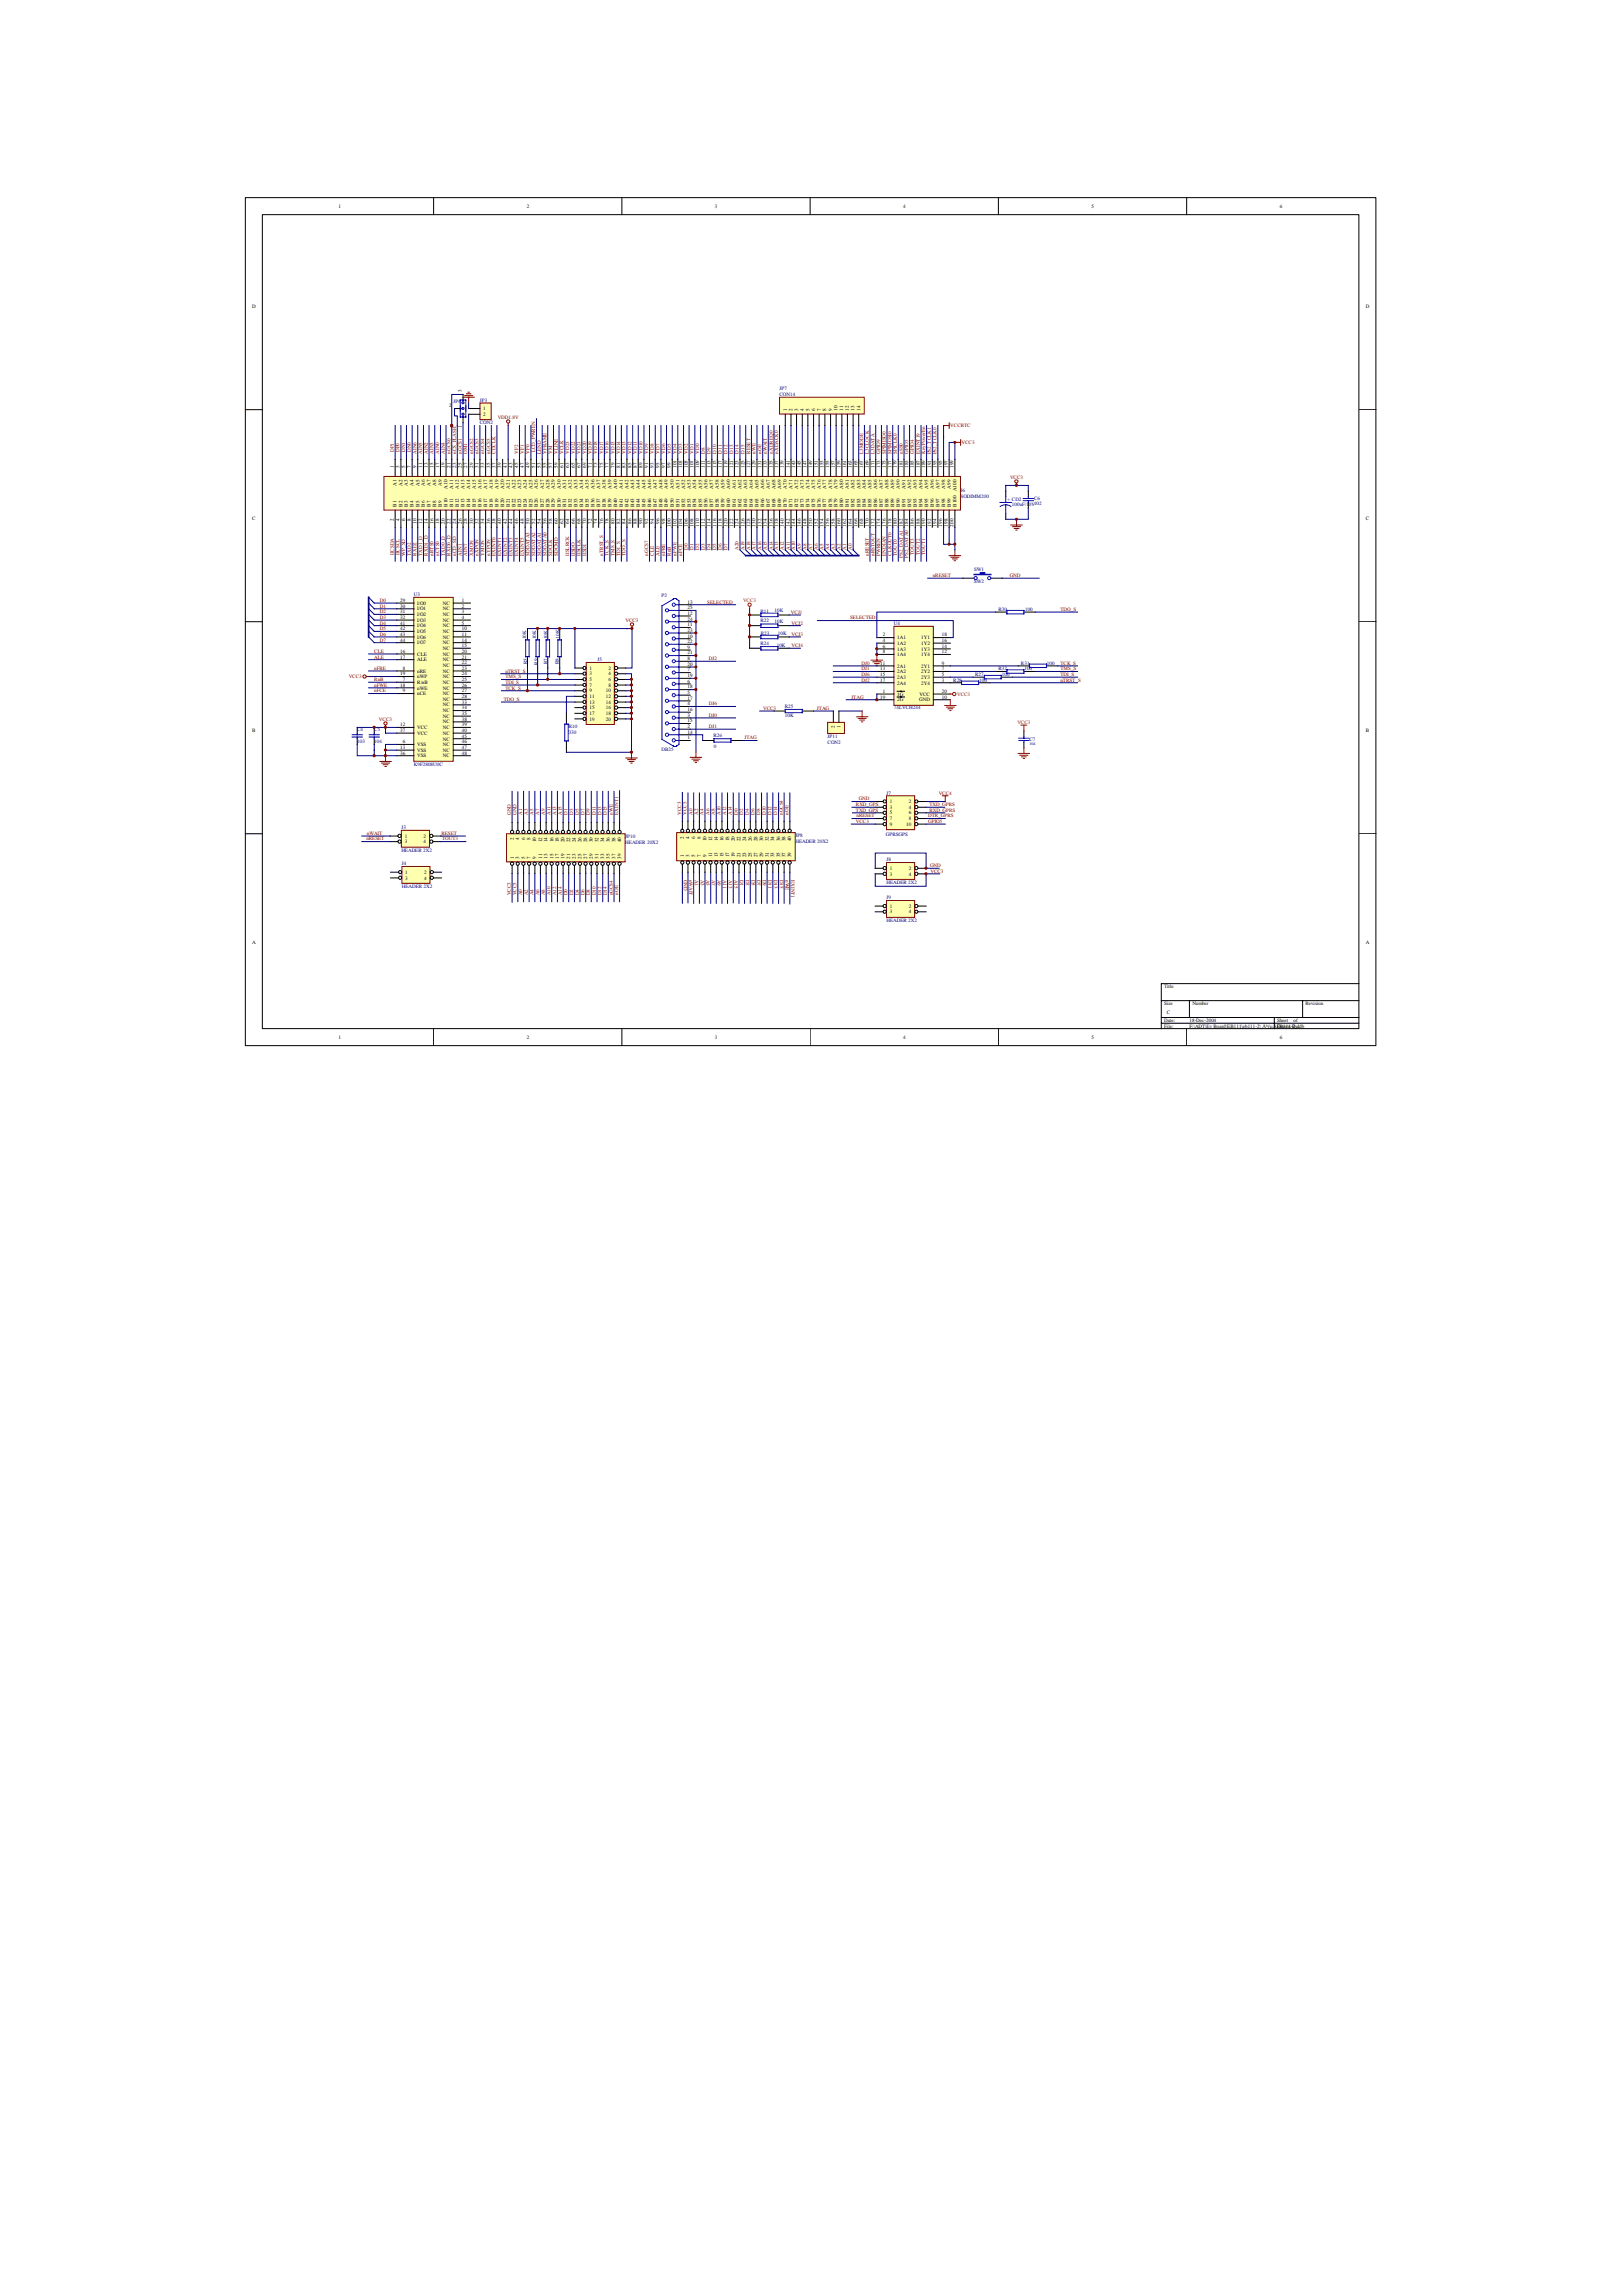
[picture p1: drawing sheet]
<svg xmlns="http://www.w3.org/2000/svg" width="210mm" height="297mm" viewBox="0 0 210 297" stroke-linecap="round" stroke-linejoin="round" font-family="sans-serif">
<defs><g id="words">
<g font-size=".7">
<text x="43.8" y="26.9">1</text>
<text x="68.2" y="26.9">2</text>
<text x="92.5" y="26.9">3</text>
<text x="116.9" y="26.9">4</text>
<text x="141.2" y="26.9">5</text>
<text x="165.6" y="26.9">6</text>
<text x="32.6" y="39.8">D</text>
<text x="176.7" y="39.8">D</text>
<text x="58.1" y="52.7">2</text>
<text x="59.8" y="50.7" transform="rotate(-90 59.8 50.7)">3</text>
<text x="62.5" y="53.1">1</text>
<text x="62.5" y="53.8">2</text>
<text x="101.8" y="53.1" transform="rotate(-90 101.8 53.1)">1</text>
<text x="102.6" y="53.1" transform="rotate(-90 102.6 53.1)">2</text>
<text x="103.3" y="53.1" transform="rotate(-90 103.3 53.1)">3</text>
<text x="104" y="53.1" transform="rotate(-90 104 53.1)">4</text>
<text x="104.8" y="53.1" transform="rotate(-90 104.8 53.1)">5</text>
<text x="105.5" y="53.1" transform="rotate(-90 105.5 53.1)">6</text>
<text x="106.2" y="53.1" transform="rotate(-90 106.2 53.1)">7</text>
<text x="106.9" y="53.1" transform="rotate(-90 106.9 53.1)">8</text>
<text x="107.7" y="53.1" transform="rotate(-90 107.7 53.1)">9</text>
<text x="108.4" y="53.1" transform="rotate(-90 108.4 53.1)">10</text>
<text x="109.1" y="53.1" transform="rotate(-90 109.1 53.1)">11</text>
<text x="109.9" y="53.1" transform="rotate(-90 109.9 53.1)">12</text>
<text x="110.6" y="53.1" transform="rotate(-90 110.6 53.1)">13</text>
<text x="111.3" y="53.1" transform="rotate(-90 111.3 53.1)">14</text>
<text x="59.8" y="55.4" transform="rotate(-90 59.8 55.4)">1</text>
<text x="51" y="60.5" transform="rotate(-90 51 60.5)">1</text>
<text x="51.3" y="65.6" transform="rotate(-90 51.3 65.6)">B1</text>
<text x="51.3" y="62.9" transform="rotate(-90 51.3 62.9)">A1</text>
<text x="51.7" y="60.5" transform="rotate(-90 51.7 60.5)">3</text>
<text x="52.1" y="65.6" transform="rotate(-90 52.1 65.6)">B2</text>
<text x="52.1" y="62.9" transform="rotate(-90 52.1 62.9)">A2</text>
<text x="52.4" y="60.5" transform="rotate(-90 52.4 60.5)">5</text>
<text x="52.8" y="65.6" transform="rotate(-90 52.8 65.6)">B3</text>
<text x="52.8" y="62.9" transform="rotate(-90 52.8 62.9)">A3</text>
<text x="53.2" y="60.5" transform="rotate(-90 53.2 60.5)">7</text>
<text x="53.5" y="65.6" transform="rotate(-90 53.5 65.6)">B4</text>
<text x="53.5" y="62.9" transform="rotate(-90 53.5 62.9)">A4</text>
<text x="53.9" y="60.5" transform="rotate(-90 53.9 60.5)">9</text>
<text x="54.3" y="65.6" transform="rotate(-90 54.3 65.6)">B5</text>
<text x="54.3" y="62.9" transform="rotate(-90 54.3 62.9)">A5</text>
<text x="54.6" y="60.5" transform="rotate(-90 54.6 60.5)">11</text>
<text x="55" y="65.6" transform="rotate(-90 55 65.6)">B6</text>
<text x="55" y="62.9" transform="rotate(-90 55 62.9)">A6</text>
<text x="55.4" y="60.5" transform="rotate(-90 55.4 60.5)">13</text>
<text x="55.7" y="65.6" transform="rotate(-90 55.7 65.6)">B7</text>
<text x="55.7" y="62.9" transform="rotate(-90 55.7 62.9)">A7</text>
<text x="56.1" y="60.5" transform="rotate(-90 56.1 60.5)">15</text>
<text x="56.5" y="65.6" transform="rotate(-90 56.5 65.6)">B8</text>
<text x="56.5" y="62.9" transform="rotate(-90 56.5 62.9)">A8</text>
<text x="56.8" y="60.5" transform="rotate(-90 56.8 60.5)">17</text>
<text x="57.2" y="65.6" transform="rotate(-90 57.2 65.6)">B9</text>
<text x="57.2" y="62.9" transform="rotate(-90 57.2 62.9)">A9</text>
<text x="57.6" y="60.5" transform="rotate(-90 57.6 60.5)">19</text>
<text x="57.9" y="65.6" transform="rotate(-90 57.9 65.6)">B10</text>
<text x="57.9" y="63.2" transform="rotate(-90 57.9 63.2)">A10</text>
<text x="58.3" y="60.5" transform="rotate(-90 58.3 60.5)">21</text>
<text x="58.7" y="65.6" transform="rotate(-90 58.7 65.6)">B11</text>
<text x="58.7" y="63.2" transform="rotate(-90 58.7 63.2)">A11</text>
<text x="59" y="60.5" transform="rotate(-90 59 60.5)">23</text>
<text x="59.4" y="65.6" transform="rotate(-90 59.4 65.6)">B12</text>
<text x="59.4" y="63.2" transform="rotate(-90 59.4 63.2)">A12</text>
<text x="59.8" y="60.5" transform="rotate(-90 59.8 60.5)">25</text>
<text x="60.1" y="65.6" transform="rotate(-90 60.1 65.6)">B13</text>
<text x="60.1" y="63.2" transform="rotate(-90 60.1 63.2)">A13</text>
<text x="60.5" y="60.5" transform="rotate(-90 60.5 60.5)">27</text>
<text x="60.9" y="65.6" transform="rotate(-90 60.9 65.6)">B14</text>
<text x="60.9" y="63.2" transform="rotate(-90 60.9 63.2)">A14</text>
<text x="61.2" y="60.5" transform="rotate(-90 61.2 60.5)">29</text>
<text x="61.6" y="65.6" transform="rotate(-90 61.6 65.6)">B15</text>
<text x="61.6" y="63.2" transform="rotate(-90 61.6 63.2)">A15</text>
<text x="61.9" y="60.5" transform="rotate(-90 61.9 60.5)">31</text>
<text x="62.3" y="65.6" transform="rotate(-90 62.3 65.6)">B16</text>
<text x="62.3" y="63.2" transform="rotate(-90 62.3 63.2)">A16</text>
<text x="62.7" y="60.5" transform="rotate(-90 62.7 60.5)">33</text>
<text x="63" y="65.6" transform="rotate(-90 63 65.6)">B17</text>
<text x="63" y="63.2" transform="rotate(-90 63 63.2)">A17</text>
<text x="63.4" y="60.5" transform="rotate(-90 63.4 60.5)">35</text>
<text x="63.8" y="65.6" transform="rotate(-90 63.8 65.6)">B18</text>
<text x="63.8" y="63.2" transform="rotate(-90 63.8 63.2)">A18</text>
<text x="64.1" y="60.5" transform="rotate(-90 64.1 60.5)">37</text>
<text x="64.5" y="65.6" transform="rotate(-90 64.5 65.6)">B19</text>
<text x="64.5" y="63.2" transform="rotate(-90 64.5 63.2)">A19</text>
<text x="64.9" y="60.5" transform="rotate(-90 64.9 60.5)">39</text>
<text x="65.2" y="65.6" transform="rotate(-90 65.2 65.6)">B20</text>
<text x="65.2" y="63.2" transform="rotate(-90 65.2 63.2)">A20</text>
<text x="65.6" y="60.5" transform="rotate(-90 65.6 60.5)">41</text>
<text x="66" y="65.6" transform="rotate(-90 66 65.6)">B21</text>
<text x="66" y="63.2" transform="rotate(-90 66 63.2)">A21</text>
<text x="66.3" y="60.5" transform="rotate(-90 66.3 60.5)">43</text>
<text x="66.7" y="65.6" transform="rotate(-90 66.7 65.6)">B22</text>
<text x="66.7" y="63.2" transform="rotate(-90 66.7 63.2)">A22</text>
<text x="67.1" y="60.5" transform="rotate(-90 67.1 60.5)">45</text>
<text x="67.4" y="65.6" transform="rotate(-90 67.4 65.6)">B23</text>
<text x="67.4" y="63.2" transform="rotate(-90 67.4 63.2)">A23</text>
<text x="67.8" y="60.5" transform="rotate(-90 67.8 60.5)">47</text>
<text x="68.2" y="65.6" transform="rotate(-90 68.2 65.6)">B24</text>
<text x="68.2" y="63.2" transform="rotate(-90 68.2 63.2)">A24</text>
<text x="68.5" y="60.5" transform="rotate(-90 68.5 60.5)">49</text>
<text x="68.9" y="65.6" transform="rotate(-90 68.9 65.6)">B25</text>
<text x="68.9" y="63.2" transform="rotate(-90 68.9 63.2)">A25</text>
<text x="69.3" y="60.5" transform="rotate(-90 69.3 60.5)">51</text>
<text x="69.6" y="65.6" transform="rotate(-90 69.6 65.6)">B26</text>
<text x="69.6" y="63.2" transform="rotate(-90 69.6 63.2)">A26</text>
<text x="70" y="60.5" transform="rotate(-90 70 60.5)">53</text>
<text x="70.4" y="65.6" transform="rotate(-90 70.4 65.6)">B27</text>
<text x="70.4" y="63.2" transform="rotate(-90 70.4 63.2)">A27</text>
<text x="70.7" y="60.5" transform="rotate(-90 70.7 60.5)">55</text>
<text x="71.1" y="65.6" transform="rotate(-90 71.1 65.6)">B28</text>
<text x="71.1" y="63.2" transform="rotate(-90 71.1 63.2)">A28</text>
<text x="71.5" y="60.5" transform="rotate(-90 71.5 60.5)">57</text>
<text x="71.8" y="65.6" transform="rotate(-90 71.8 65.6)">B29</text>
<text x="71.8" y="63.2" transform="rotate(-90 71.8 63.2)">A29</text>
<text x="72.2" y="60.5" transform="rotate(-90 72.2 60.5)">59</text>
<text x="72.6" y="65.6" transform="rotate(-90 72.6 65.6)">B30</text>
<text x="72.6" y="63.2" transform="rotate(-90 72.6 63.2)">A30</text>
<text x="72.9" y="60.5" transform="rotate(-90 72.9 60.5)">61</text>
<text x="73.3" y="65.6" transform="rotate(-90 73.3 65.6)">B31</text>
<text x="73.3" y="63.2" transform="rotate(-90 73.3 63.2)">A31</text>
<text x="73.7" y="60.5" transform="rotate(-90 73.7 60.5)">63</text>
<text x="74" y="65.6" transform="rotate(-90 74 65.6)">B32</text>
<text x="74" y="63.2" transform="rotate(-90 74 63.2)">A32</text>
<text x="74.4" y="60.5" transform="rotate(-90 74.4 60.5)">65</text>
<text x="74.7" y="65.6" transform="rotate(-90 74.7 65.6)">B33</text>
<text x="74.7" y="63.2" transform="rotate(-90 74.7 63.2)">A33</text>
<text x="75.1" y="60.5" transform="rotate(-90 75.1 60.5)">67</text>
<text x="75.5" y="65.6" transform="rotate(-90 75.5 65.6)">B34</text>
<text x="75.5" y="63.2" transform="rotate(-90 75.5 63.2)">A34</text>
<text x="75.8" y="60.5" transform="rotate(-90 75.8 60.5)">69</text>
<text x="76.2" y="65.6" transform="rotate(-90 76.2 65.6)">B35</text>
<text x="76.2" y="63.2" transform="rotate(-90 76.2 63.2)">A35</text>
<text x="76.6" y="60.5" transform="rotate(-90 76.6 60.5)">71</text>
<text x="76.9" y="65.6" transform="rotate(-90 76.9 65.6)">B36</text>
<text x="76.9" y="63.2" transform="rotate(-90 76.9 63.2)">A36</text>
<text x="77.3" y="60.5" transform="rotate(-90 77.3 60.5)">73</text>
<text x="77.7" y="65.6" transform="rotate(-90 77.7 65.6)">B37</text>
<text x="77.7" y="63.2" transform="rotate(-90 77.7 63.2)">A37</text>
<text x="78" y="60.5" transform="rotate(-90 78 60.5)">75</text>
<text x="78.4" y="65.6" transform="rotate(-90 78.4 65.6)">B38</text>
<text x="78.4" y="63.2" transform="rotate(-90 78.4 63.2)">A38</text>
<text x="78.8" y="60.5" transform="rotate(-90 78.8 60.5)">77</text>
<text x="79.1" y="65.6" transform="rotate(-90 79.1 65.6)">B39</text>
<text x="79.1" y="63.2" transform="rotate(-90 79.1 63.2)">A39</text>
<text x="79.5" y="60.5" transform="rotate(-90 79.5 60.5)">79</text>
<text x="79.9" y="65.6" transform="rotate(-90 79.9 65.6)">B40</text>
<text x="79.9" y="63.2" transform="rotate(-90 79.9 63.2)">A40</text>
<text x="80.2" y="60.5" transform="rotate(-90 80.2 60.5)">81</text>
<text x="80.6" y="65.6" transform="rotate(-90 80.6 65.6)">B41</text>
<text x="80.6" y="63.2" transform="rotate(-90 80.6 63.2)">A41</text>
<text x="81" y="60.5" transform="rotate(-90 81 60.5)">83</text>
<text x="81.3" y="65.6" transform="rotate(-90 81.3 65.6)">B42</text>
<text x="81.3" y="63.2" transform="rotate(-90 81.3 63.2)">A42</text>
<text x="81.7" y="60.5" transform="rotate(-90 81.7 60.5)">85</text>
<text x="82.1" y="65.6" transform="rotate(-90 82.1 65.6)">B43</text>
<text x="82.1" y="63.2" transform="rotate(-90 82.1 63.2)">A43</text>
<text x="82.4" y="60.5" transform="rotate(-90 82.4 60.5)">87</text>
<text x="82.8" y="65.6" transform="rotate(-90 82.8 65.6)">B44</text>
<text x="82.8" y="63.2" transform="rotate(-90 82.8 63.2)">A44</text>
<text x="83.2" y="60.5" transform="rotate(-90 83.2 60.5)">89</text>
<text x="83.5" y="65.6" transform="rotate(-90 83.5 65.6)">B45</text>
<text x="83.5" y="63.2" transform="rotate(-90 83.5 63.2)">A45</text>
<text x="83.9" y="60.5" transform="rotate(-90 83.9 60.5)">91</text>
<text x="84.3" y="65.6" transform="rotate(-90 84.3 65.6)">B46</text>
<text x="84.3" y="63.2" transform="rotate(-90 84.3 63.2)">A46</text>
<text x="84.6" y="60.5" transform="rotate(-90 84.6 60.5)">93</text>
<text x="85" y="65.6" transform="rotate(-90 85 65.6)">B47</text>
<text x="85" y="63.2" transform="rotate(-90 85 63.2)">A47</text>
<text x="85.4" y="60.5" transform="rotate(-90 85.4 60.5)">95</text>
<text x="85.7" y="65.6" transform="rotate(-90 85.7 65.6)">B48</text>
<text x="85.7" y="63.2" transform="rotate(-90 85.7 63.2)">A48</text>
<text x="86.1" y="60.5" transform="rotate(-90 86.1 60.5)">97</text>
<text x="86.4" y="65.6" transform="rotate(-90 86.4 65.6)">B49</text>
<text x="86.4" y="63.2" transform="rotate(-90 86.4 63.2)">A49</text>
<text x="86.8" y="60.5" transform="rotate(-90 86.8 60.5)">99</text>
<text x="87.2" y="65.6" transform="rotate(-90 87.2 65.6)">B50</text>
<text x="87.2" y="63.2" transform="rotate(-90 87.2 63.2)">A50</text>
<text x="87.5" y="60.5" transform="rotate(-90 87.5 60.5)">101</text>
<text x="87.9" y="65.6" transform="rotate(-90 87.9 65.6)">B51</text>
<text x="87.9" y="63.2" transform="rotate(-90 87.9 63.2)">A51</text>
<text x="88.3" y="60.5" transform="rotate(-90 88.3 60.5)">103</text>
<text x="88.6" y="65.6" transform="rotate(-90 88.6 65.6)">B52</text>
<text x="88.6" y="63.2" transform="rotate(-90 88.6 63.2)">A52</text>
<text x="89" y="60.5" transform="rotate(-90 89 60.5)">105</text>
<text x="89.4" y="65.6" transform="rotate(-90 89.4 65.6)">B53</text>
<text x="89.4" y="63.2" transform="rotate(-90 89.4 63.2)">A53</text>
<text x="89.7" y="60.5" transform="rotate(-90 89.7 60.5)">107</text>
<text x="90.1" y="65.6" transform="rotate(-90 90.1 65.6)">B54</text>
<text x="90.1" y="63.2" transform="rotate(-90 90.1 63.2)">A54</text>
<text x="90.5" y="60.5" transform="rotate(-90 90.5 60.5)">109</text>
<text x="90.8" y="65.6" transform="rotate(-90 90.8 65.6)">B55</text>
<text x="90.8" y="63.2" transform="rotate(-90 90.8 63.2)">A55</text>
<text x="91.2" y="60.5" transform="rotate(-90 91.2 60.5)">111</text>
<text x="91.6" y="65.6" transform="rotate(-90 91.6 65.6)">B56</text>
<text x="91.6" y="63.2" transform="rotate(-90 91.6 63.2)">A56</text>
<text x="91.9" y="60.5" transform="rotate(-90 91.9 60.5)">113</text>
<text x="92.3" y="65.6" transform="rotate(-90 92.3 65.6)">B57</text>
<text x="92.3" y="63.2" transform="rotate(-90 92.3 63.2)">A57</text>
<text x="92.7" y="60.5" transform="rotate(-90 92.7 60.5)">115</text>
<text x="93" y="65.6" transform="rotate(-90 93 65.6)">B58</text>
<text x="93" y="63.2" transform="rotate(-90 93 63.2)">A58</text>
<text x="93.4" y="60.5" transform="rotate(-90 93.4 60.5)">117</text>
<text x="93.8" y="65.6" transform="rotate(-90 93.8 65.6)">B59</text>
<text x="93.8" y="63.2" transform="rotate(-90 93.8 63.2)">A59</text>
<text x="94.1" y="60.5" transform="rotate(-90 94.1 60.5)">119</text>
<text x="94.5" y="65.6" transform="rotate(-90 94.5 65.6)">B60</text>
<text x="94.5" y="63.2" transform="rotate(-90 94.5 63.2)">A60</text>
<text x="94.9" y="60.5" transform="rotate(-90 94.9 60.5)">121</text>
<text x="95.2" y="65.6" transform="rotate(-90 95.2 65.6)">B61</text>
<text x="95.2" y="63.2" transform="rotate(-90 95.2 63.2)">A61</text>
<text x="95.6" y="60.5" transform="rotate(-90 95.6 60.5)">123</text>
<text x="96" y="65.6" transform="rotate(-90 96 65.6)">B62</text>
<text x="96" y="63.2" transform="rotate(-90 96 63.2)">A62</text>
<text x="96.3" y="60.5" transform="rotate(-90 96.3 60.5)">125</text>
<text x="96.7" y="65.6" transform="rotate(-90 96.7 65.6)">B63</text>
<text x="96.7" y="63.2" transform="rotate(-90 96.7 63.2)">A63</text>
<text x="97.1" y="60.5" transform="rotate(-90 97.1 60.5)">127</text>
<text x="97.4" y="65.6" transform="rotate(-90 97.4 65.6)">B64</text>
<text x="97.4" y="63.2" transform="rotate(-90 97.4 63.2)">A64</text>
<text x="97.8" y="60.5" transform="rotate(-90 97.8 60.5)">129</text>
<text x="98.1" y="65.6" transform="rotate(-90 98.1 65.6)">B65</text>
<text x="98.1" y="63.2" transform="rotate(-90 98.1 63.2)">A65</text>
<text x="98.5" y="60.5" transform="rotate(-90 98.5 60.5)">131</text>
<text x="98.9" y="65.6" transform="rotate(-90 98.9 65.6)">B66</text>
<text x="98.9" y="63.2" transform="rotate(-90 98.9 63.2)">A66</text>
<text x="99.3" y="60.5" transform="rotate(-90 99.3 60.5)">133</text>
<text x="99.6" y="65.6" transform="rotate(-90 99.6 65.6)">B67</text>
<text x="99.6" y="63.2" transform="rotate(-90 99.6 63.2)">A67</text>
<text x="100" y="60.5" transform="rotate(-90 100 60.5)">135</text>
<text x="100.4" y="65.6" transform="rotate(-90 100.4 65.6)">B68</text>
<text x="100.4" y="63.2" transform="rotate(-90 100.4 63.2)">A68</text>
<text x="100.7" y="60.5" transform="rotate(-90 100.7 60.5)">137</text>
<text x="101.1" y="65.6" transform="rotate(-90 101.1 65.6)">B69</text>
<text x="101.1" y="63.2" transform="rotate(-90 101.1 63.2)">A69</text>
<text x="101.5" y="60.5" transform="rotate(-90 101.5 60.5)">139</text>
<text x="101.8" y="65.6" transform="rotate(-90 101.8 65.6)">B70</text>
<text x="101.8" y="63.2" transform="rotate(-90 101.8 63.2)">A70</text>
<text x="102.2" y="60.5" transform="rotate(-90 102.2 60.5)">141</text>
<text x="102.6" y="65.6" transform="rotate(-90 102.6 65.6)">B71</text>
<text x="102.6" y="63.2" transform="rotate(-90 102.6 63.2)">A71</text>
<text x="102.9" y="60.5" transform="rotate(-90 102.9 60.5)">143</text>
<text x="103.3" y="65.6" transform="rotate(-90 103.3 65.6)">B72</text>
<text x="103.3" y="63.2" transform="rotate(-90 103.3 63.2)">A72</text>
<text x="103.7" y="60.5" transform="rotate(-90 103.7 60.5)">145</text>
<text x="104" y="65.6" transform="rotate(-90 104 65.6)">B73</text>
<text x="104" y="63.2" transform="rotate(-90 104 63.2)">A73</text>
<text x="104.4" y="60.5" transform="rotate(-90 104.4 60.5)">147</text>
<text x="104.8" y="65.6" transform="rotate(-90 104.8 65.6)">B74</text>
<text x="104.8" y="63.2" transform="rotate(-90 104.8 63.2)">A74</text>
<text x="105.1" y="60.5" transform="rotate(-90 105.1 60.5)">149</text>
<text x="105.5" y="65.6" transform="rotate(-90 105.5 65.6)">B75</text>
<text x="105.5" y="63.2" transform="rotate(-90 105.5 63.2)">A75</text>
<text x="105.8" y="60.5" transform="rotate(-90 105.8 60.5)">151</text>
<text x="106.2" y="65.6" transform="rotate(-90 106.2 65.6)">B76</text>
<text x="106.2" y="63.2" transform="rotate(-90 106.2 63.2)">A76</text>
<text x="106.6" y="60.5" transform="rotate(-90 106.6 60.5)">153</text>
<text x="106.9" y="65.6" transform="rotate(-90 106.9 65.6)">B77</text>
<text x="106.9" y="63.2" transform="rotate(-90 106.9 63.2)">A77</text>
<text x="107.3" y="60.5" transform="rotate(-90 107.3 60.5)">155</text>
<text x="107.7" y="65.6" transform="rotate(-90 107.7 65.6)">B78</text>
<text x="107.7" y="63.2" transform="rotate(-90 107.7 63.2)">A78</text>
<text x="108" y="60.5" transform="rotate(-90 108 60.5)">157</text>
<text x="108.4" y="65.6" transform="rotate(-90 108.4 65.6)">B79</text>
<text x="108.4" y="63.2" transform="rotate(-90 108.4 63.2)">A79</text>
<text x="108.8" y="60.5" transform="rotate(-90 108.8 60.5)">159</text>
<text x="109.1" y="65.6" transform="rotate(-90 109.1 65.6)">B80</text>
<text x="109.1" y="63.2" transform="rotate(-90 109.1 63.2)">A80</text>
<text x="109.5" y="60.5" transform="rotate(-90 109.5 60.5)">161</text>
<text x="109.9" y="65.6" transform="rotate(-90 109.9 65.6)">B81</text>
<text x="109.9" y="63.2" transform="rotate(-90 109.9 63.2)">A81</text>
<text x="110.2" y="60.5" transform="rotate(-90 110.2 60.5)">163</text>
<text x="110.6" y="65.6" transform="rotate(-90 110.6 65.6)">B82</text>
<text x="110.6" y="63.2" transform="rotate(-90 110.6 63.2)">A82</text>
<text x="111" y="60.5" transform="rotate(-90 111 60.5)">165</text>
<text x="111.3" y="65.6" transform="rotate(-90 111.3 65.6)">B83</text>
<text x="111.3" y="63.2" transform="rotate(-90 111.3 63.2)">A83</text>
<text x="111.7" y="60.5" transform="rotate(-90 111.7 60.5)">167</text>
<text x="112.1" y="65.6" transform="rotate(-90 112.1 65.6)">B84</text>
<text x="112.1" y="63.2" transform="rotate(-90 112.1 63.2)">A84</text>
<text x="112.4" y="60.5" transform="rotate(-90 112.4 60.5)">169</text>
<text x="112.8" y="65.6" transform="rotate(-90 112.8 65.6)">B85</text>
<text x="112.8" y="63.2" transform="rotate(-90 112.8 63.2)">A85</text>
<text x="113.2" y="60.5" transform="rotate(-90 113.2 60.5)">171</text>
<text x="113.5" y="65.6" transform="rotate(-90 113.5 65.6)">B86</text>
<text x="113.5" y="63.2" transform="rotate(-90 113.5 63.2)">A86</text>
<text x="113.9" y="60.5" transform="rotate(-90 113.9 60.5)">173</text>
<text x="114.3" y="65.6" transform="rotate(-90 114.3 65.6)">B87</text>
<text x="114.3" y="63.2" transform="rotate(-90 114.3 63.2)">A87</text>
<text x="114.6" y="60.5" transform="rotate(-90 114.6 60.5)">175</text>
<text x="115" y="65.6" transform="rotate(-90 115 65.6)">B88</text>
<text x="115" y="63.2" transform="rotate(-90 115 63.2)">A88</text>
<text x="115.4" y="60.5" transform="rotate(-90 115.4 60.5)">177</text>
<text x="115.7" y="65.6" transform="rotate(-90 115.7 65.6)">B89</text>
<text x="115.7" y="63.2" transform="rotate(-90 115.7 63.2)">A89</text>
<text x="116.1" y="60.5" transform="rotate(-90 116.1 60.5)">179</text>
<text x="116.5" y="65.6" transform="rotate(-90 116.5 65.6)">B90</text>
<text x="116.5" y="63.2" transform="rotate(-90 116.5 63.2)">A90</text>
<text x="116.8" y="60.5" transform="rotate(-90 116.8 60.5)">181</text>
<text x="117.2" y="65.6" transform="rotate(-90 117.2 65.6)">B91</text>
<text x="117.2" y="63.2" transform="rotate(-90 117.2 63.2)">A91</text>
<text x="117.5" y="60.5" transform="rotate(-90 117.5 60.5)">183</text>
<text x="117.9" y="65.6" transform="rotate(-90 117.9 65.6)">B92</text>
<text x="117.9" y="63.2" transform="rotate(-90 117.9 63.2)">A92</text>
<text x="118.3" y="60.5" transform="rotate(-90 118.3 60.5)">185</text>
<text x="118.6" y="65.6" transform="rotate(-90 118.6 65.6)">B93</text>
<text x="118.6" y="63.2" transform="rotate(-90 118.6 63.2)">A93</text>
<text x="119" y="60.5" transform="rotate(-90 119 60.5)">187</text>
<text x="119.4" y="65.6" transform="rotate(-90 119.4 65.6)">B94</text>
<text x="119.4" y="63.2" transform="rotate(-90 119.4 63.2)">A94</text>
<text x="119.7" y="60.5" transform="rotate(-90 119.7 60.5)">189</text>
<text x="120.1" y="65.6" transform="rotate(-90 120.1 65.6)">B95</text>
<text x="120.1" y="63.2" transform="rotate(-90 120.1 63.2)">A95</text>
<text x="120.5" y="60.5" transform="rotate(-90 120.5 60.5)">191</text>
<text x="120.8" y="65.6" transform="rotate(-90 120.8 65.6)">B96</text>
<text x="120.8" y="63.2" transform="rotate(-90 120.8 63.2)">A96</text>
<text x="121.2" y="60.5" transform="rotate(-90 121.2 60.5)">193</text>
<text x="121.6" y="65.6" transform="rotate(-90 121.6 65.6)">B97</text>
<text x="121.6" y="63.2" transform="rotate(-90 121.6 63.2)">A97</text>
<text x="121.9" y="60.5" transform="rotate(-90 121.9 60.5)">195</text>
<text x="122.3" y="65.6" transform="rotate(-90 122.3 65.6)">B98</text>
<text x="122.3" y="63.2" transform="rotate(-90 122.3 63.2)">A98</text>
<text x="122.7" y="60.5" transform="rotate(-90 122.7 60.5)">197</text>
<text x="123" y="65.6" transform="rotate(-90 123 65.6)">B99</text>
<text x="123" y="63.2" transform="rotate(-90 123 63.2)">A99</text>
<text x="123.4" y="60.5" transform="rotate(-90 123.4 60.5)">199</text>
<text x="123.8" y="65.6" transform="rotate(-90 123.8 65.6)">B100</text>
<text x="123.8" y="63.6" transform="rotate(-90 123.8 63.6)">A100</text>
<text x="32.6" y="67.3">C</text>
<text x="51" y="67.5" transform="rotate(-90 51 67.5)">2</text>
<text x="51.7" y="67.5" transform="rotate(-90 51.7 67.5)">4</text>
<text x="52.4" y="67.5" transform="rotate(-90 52.4 67.5)">6</text>
<text x="53.2" y="67.5" transform="rotate(-90 53.2 67.5)">8</text>
<text x="53.9" y="67.8" transform="rotate(-90 53.9 67.8)">10</text>
<text x="54.6" y="67.8" transform="rotate(-90 54.6 67.8)">12</text>
<text x="55.4" y="67.8" transform="rotate(-90 55.4 67.8)">14</text>
<text x="56.1" y="67.8" transform="rotate(-90 56.1 67.8)">16</text>
<text x="56.8" y="67.8" transform="rotate(-90 56.8 67.8)">18</text>
<text x="57.6" y="67.8" transform="rotate(-90 57.6 67.8)">20</text>
<text x="58.3" y="67.8" transform="rotate(-90 58.3 67.8)">22</text>
<text x="59" y="67.8" transform="rotate(-90 59 67.8)">24</text>
<text x="59.8" y="67.8" transform="rotate(-90 59.8 67.8)">26</text>
<text x="60.5" y="67.8" transform="rotate(-90 60.5 67.8)">28</text>
<text x="61.2" y="67.8" transform="rotate(-90 61.2 67.8)">30</text>
<text x="61.9" y="67.8" transform="rotate(-90 61.9 67.8)">32</text>
<text x="62.7" y="67.8" transform="rotate(-90 62.7 67.8)">34</text>
<text x="63.4" y="67.8" transform="rotate(-90 63.4 67.8)">36</text>
<text x="64.1" y="67.8" transform="rotate(-90 64.1 67.8)">38</text>
<text x="64.9" y="67.8" transform="rotate(-90 64.9 67.8)">40</text>
<text x="65.6" y="67.8" transform="rotate(-90 65.6 67.8)">42</text>
<text x="66.3" y="67.8" transform="rotate(-90 66.3 67.8)">44</text>
<text x="67.1" y="67.8" transform="rotate(-90 67.1 67.8)">46</text>
<text x="67.8" y="67.8" transform="rotate(-90 67.8 67.8)">48</text>
<text x="68.5" y="67.8" transform="rotate(-90 68.5 67.8)">50</text>
<text x="69.3" y="67.8" transform="rotate(-90 69.3 67.8)">52</text>
<text x="70" y="67.8" transform="rotate(-90 70 67.8)">54</text>
<text x="70.7" y="67.8" transform="rotate(-90 70.7 67.8)">56</text>
<text x="71.5" y="67.8" transform="rotate(-90 71.5 67.8)">58</text>
<text x="72.2" y="67.8" transform="rotate(-90 72.2 67.8)">60</text>
<text x="72.9" y="67.8" transform="rotate(-90 72.9 67.8)">62</text>
<text x="73.7" y="67.8" transform="rotate(-90 73.7 67.8)">64</text>
<text x="74.4" y="67.8" transform="rotate(-90 74.4 67.8)">66</text>
<text x="75.1" y="67.8" transform="rotate(-90 75.1 67.8)">68</text>
<text x="75.8" y="67.8" transform="rotate(-90 75.8 67.8)">70</text>
<text x="76.6" y="67.8" transform="rotate(-90 76.6 67.8)">72</text>
<text x="77.3" y="67.8" transform="rotate(-90 77.3 67.8)">74</text>
<text x="78" y="67.8" transform="rotate(-90 78 67.8)">76</text>
<text x="78.8" y="67.8" transform="rotate(-90 78.8 67.8)">78</text>
<text x="79.5" y="67.8" transform="rotate(-90 79.5 67.8)">80</text>
<text x="80.2" y="67.8" transform="rotate(-90 80.2 67.8)">82</text>
<text x="81" y="67.8" transform="rotate(-90 81 67.8)">84</text>
<text x="81.7" y="67.8" transform="rotate(-90 81.7 67.8)">86</text>
<text x="82.4" y="67.8" transform="rotate(-90 82.4 67.8)">88</text>
<text x="83.2" y="67.8" transform="rotate(-90 83.2 67.8)">90</text>
<text x="83.9" y="67.8" transform="rotate(-90 83.9 67.8)">92</text>
<text x="84.6" y="67.8" transform="rotate(-90 84.6 67.8)">94</text>
<text x="85.4" y="67.8" transform="rotate(-90 85.4 67.8)">96</text>
<text x="86.1" y="67.8" transform="rotate(-90 86.1 67.8)">98</text>
<text x="86.8" y="68.1" transform="rotate(-90 86.8 68.1)">100</text>
<text x="87.5" y="68.1" transform="rotate(-90 87.5 68.1)">102</text>
<text x="88.3" y="68.1" transform="rotate(-90 88.3 68.1)">104</text>
<text x="89" y="68.1" transform="rotate(-90 89 68.1)">106</text>
<text x="89.7" y="68.1" transform="rotate(-90 89.7 68.1)">108</text>
<text x="90.5" y="68.1" transform="rotate(-90 90.5 68.1)">110</text>
<text x="91.2" y="68.1" transform="rotate(-90 91.2 68.1)">112</text>
<text x="91.9" y="68.1" transform="rotate(-90 91.9 68.1)">114</text>
<text x="92.7" y="68.1" transform="rotate(-90 92.7 68.1)">116</text>
<text x="93.4" y="68.1" transform="rotate(-90 93.4 68.1)">118</text>
<text x="94.1" y="68.1" transform="rotate(-90 94.1 68.1)">120</text>
<text x="94.9" y="68.1" transform="rotate(-90 94.9 68.1)">122</text>
<text x="95.6" y="68.1" transform="rotate(-90 95.6 68.1)">124</text>
<text x="96.3" y="68.1" transform="rotate(-90 96.3 68.1)">126</text>
<text x="97.1" y="68.1" transform="rotate(-90 97.1 68.1)">128</text>
<text x="97.8" y="68.1" transform="rotate(-90 97.8 68.1)">130</text>
<text x="98.5" y="68.1" transform="rotate(-90 98.5 68.1)">132</text>
<text x="99.3" y="68.1" transform="rotate(-90 99.3 68.1)">134</text>
<text x="100" y="68.1" transform="rotate(-90 100 68.1)">136</text>
<text x="100.7" y="68.1" transform="rotate(-90 100.7 68.1)">138</text>
<text x="101.5" y="68.1" transform="rotate(-90 101.5 68.1)">140</text>
<text x="102.2" y="68.1" transform="rotate(-90 102.2 68.1)">142</text>
<text x="102.9" y="68.1" transform="rotate(-90 102.9 68.1)">144</text>
<text x="103.7" y="68.1" transform="rotate(-90 103.7 68.1)">146</text>
<text x="104.4" y="68.1" transform="rotate(-90 104.4 68.1)">148</text>
<text x="105.1" y="68.1" transform="rotate(-90 105.1 68.1)">150</text>
<text x="105.8" y="68.1" transform="rotate(-90 105.8 68.1)">152</text>
<text x="106.6" y="68.1" transform="rotate(-90 106.6 68.1)">154</text>
<text x="107.3" y="68.1" transform="rotate(-90 107.3 68.1)">156</text>
<text x="108" y="68.1" transform="rotate(-90 108 68.1)">158</text>
<text x="108.8" y="68.1" transform="rotate(-90 108.8 68.1)">160</text>
<text x="109.5" y="68.1" transform="rotate(-90 109.5 68.1)">162</text>
<text x="110.2" y="68.1" transform="rotate(-90 110.2 68.1)">164</text>
<text x="111" y="68.1" transform="rotate(-90 111 68.1)">166</text>
<text x="111.7" y="68.1" transform="rotate(-90 111.7 68.1)">168</text>
<text x="112.4" y="68.1" transform="rotate(-90 112.4 68.1)">170</text>
<text x="113.2" y="68.1" transform="rotate(-90 113.2 68.1)">172</text>
<text x="113.9" y="68.1" transform="rotate(-90 113.9 68.1)">174</text>
<text x="114.6" y="68.1" transform="rotate(-90 114.6 68.1)">176</text>
<text x="115.4" y="68.1" transform="rotate(-90 115.4 68.1)">178</text>
<text x="116.1" y="68.1" transform="rotate(-90 116.1 68.1)">180</text>
<text x="116.8" y="68.1" transform="rotate(-90 116.8 68.1)">182</text>
<text x="117.5" y="68.1" transform="rotate(-90 117.5 68.1)">184</text>
<text x="118.3" y="68.1" transform="rotate(-90 118.3 68.1)">186</text>
<text x="119" y="68.1" transform="rotate(-90 119 68.1)">188</text>
<text x="119.7" y="68.1" transform="rotate(-90 119.7 68.1)">190</text>
<text x="120.5" y="68.1" transform="rotate(-90 120.5 68.1)">192</text>
<text x="121.2" y="68.1" transform="rotate(-90 121.2 68.1)">194</text>
<text x="121.9" y="68.1" transform="rotate(-90 121.9 68.1)">196</text>
<text x="122.7" y="68.1" transform="rotate(-90 122.7 68.1)">198</text>
<text x="123.4" y="68.1" transform="rotate(-90 123.4 68.1)">200</text>
<text x="176.8" y="67.3">C</text>
<text x="51.8" y="77.9">29</text>
<text x="59.8" y="77.9">1</text>
<text x="51.8" y="78.6">30</text>
<text x="51.8" y="79.3">31</text>
<text x="51.8" y="80.1">32</text>
<text x="51.8" y="80.8">41</text>
<text x="51.8" y="81.5">42</text>
<text x="51.8" y="82.3">43</text>
<text x="51.8" y="83">44</text>
<text x="54" y="78.2">I/O0</text>
<text x="54" y="79">I/O1</text>
<text x="54" y="79.7">I/O2</text>
<text x="54" y="80.4">I/O3</text>
<text x="54" y="81.2">I/O4</text>
<text x="54" y="81.9">I/O5</text>
<text x="54" y="82.6">I/O6</text>
<text x="54" y="83.4">I/O7</text>
<text x="57.3" y="83.4">NC</text>
<text x="57.3" y="82.6">NC</text>
<text x="57.3" y="81.9">NC</text>
<text x="57.3" y="81.2">NC</text>
<text x="57.3" y="80.4">NC</text>
<text x="57.3" y="79.7">NC</text>
<text x="57.3" y="79">NC</text>
<text x="57.3" y="78.2">NC</text>
<text x="59.8" y="83.7">15</text>
<text x="59.8" y="83">14</text>
<text x="59.8" y="82.3">11</text>
<text x="59.8" y="81.5">10</text>
<text x="59.8" y="80.8">5</text>
<text x="59.8" y="80.1">4</text>
<text x="59.8" y="79.3">3</text>
<text x="59.8" y="78.6">2</text>
<text x="89" y="83.9">9</text>
<text x="89" y="83.2">22</text>
<text x="89" y="82.5">10</text>
<text x="89" y="81.7">23</text>
<text x="89" y="81">11</text>
<text x="89" y="80.3">24</text>
<text x="89" y="79.5">12</text>
<text x="89" y="78.8">25</text>
<text x="89" y="78.1">13</text>
<text x="114.2" y="82.3">2</text>
<text x="114.2" y="83.1">4</text>
<text x="114.2" y="83.8">6</text>
<text x="116.1" y="82.7">1A1</text>
<text x="116.1" y="83.4">1A2</text>
<text x="119.2" y="82.7">1Y1</text>
<text x="119.2" y="83.4">1Y2</text>
<text x="121.9" y="82.3">18</text>
<text x="121.9" y="83.1">16</text>
<text x="121.9" y="83.8">14</text>
<text x="51.8" y="87.4">19</text>
<text x="51.8" y="88.8">18</text>
<text x="51.8" y="85.2">17</text>
<text x="51.8" y="84.5">16</text>
<text x="52.1" y="89.6">9</text>
<text x="52.1" y="86.7">8</text>
<text x="52.1" y="88.1">7</text>
<text x="54" y="87.8">nWP</text>
<text x="54" y="89.2">nWE</text>
<text x="54" y="85.6">ALE</text>
<text x="54" y="84.8">CLE</text>
<text x="54" y="89.9">nCE</text>
<text x="54" y="87">nRE</text>
<text x="54" y="88.5">R/nB</text>
<text x="57.3" y="84.1">NC</text>
<text x="57.3" y="84.8">NC</text>
<text x="57.3" y="85.6">NC</text>
<text x="57.3" y="86.3">NC</text>
<text x="57.3" y="87">NC</text>
<text x="57.3" y="87.8">NC</text>
<text x="57.3" y="88.5">NC</text>
<text x="57.3" y="89.2">NC</text>
<text x="57.3" y="89.9">NC</text>
<text x="59.8" y="84.5">20</text>
<text x="59.8" y="85.2">21</text>
<text x="59.8" y="85.9">22</text>
<text x="59.8" y="86.7">23</text>
<text x="59.8" y="87.4">24</text>
<text x="59.8" y="88.1">25</text>
<text x="59.8" y="88.8">26</text>
<text x="59.8" y="89.6">27</text>
<text x="76.3" y="86.7">1</text>
<text x="76.3" y="87.4">3</text>
<text x="76.3" y="88.1">5</text>
<text x="76.3" y="88.8">7</text>
<text x="76.3" y="89.6">9</text>
<text x="78.4" y="89.6">10</text>
<text x="78.7" y="86.7">2</text>
<text x="78.7" y="87.4">4</text>
<text x="78.7" y="88.1">6</text>
<text x="78.7" y="88.8">8</text>
<text x="89" y="89.8">5</text>
<text x="89" y="89.1">18</text>
<text x="89" y="88.3">6</text>
<text x="89" y="87.6">19</text>
<text x="89" y="86.9">7</text>
<text x="89" y="86.1">20</text>
<text x="89" y="85.4">8</text>
<text x="89" y="84.7">21</text>
<text x="113.9" y="86">11</text>
<text x="113.9" y="86.7">13</text>
<text x="113.9" y="87.5">15</text>
<text x="113.9" y="88.2">17</text>
<text x="114.2" y="84.5">8</text>
<text x="114.2" y="89.6">1</text>
<text x="116.1" y="84.2">1A3</text>
<text x="116.1" y="84.9">1A4</text>
<text x="116.1" y="86.4">2A1</text>
<text x="116.1" y="87.1">2A2</text>
<text x="116.1" y="87.8">2A3</text>
<text x="116.1" y="88.6">2A4</text>
<text x="119.2" y="84.2">1Y3</text>
<text x="119.2" y="84.9">1Y4</text>
<text x="119.2" y="86.4">2Y1</text>
<text x="119.2" y="87.1">2Y2</text>
<text x="119.2" y="87.8">2Y3</text>
<text x="119.2" y="88.6">2Y4</text>
<text x="121.9" y="89.6">20</text>
<text x="121.9" y="84.5">12</text>
<text x="121.9" y="86">9</text>
<text x="121.9" y="86.7">7</text>
<text x="121.9" y="87.5">5</text>
<text x="121.9" y="88.2">3</text>
<text x="32.6" y="94.7">B</text>
<text x="51.8" y="94.7">37</text>
<text x="51.8" y="94">12</text>
<text x="54" y="95.1">VCC</text>
<text x="54" y="94.3">VCC</text>
<text x="57.3" y="95.8">NC</text>
<text x="57.3" y="90.7">NC</text>
<text x="57.3" y="91.4">NC</text>
<text x="57.3" y="92.1">NC</text>
<text x="57.3" y="92.9">NC</text>
<text x="57.3" y="93.6">NC</text>
<text x="57.3" y="94.3">NC</text>
<text x="57.3" y="95.1">NC</text>
<text x="59.8" y="95.4">45</text>
<text x="59.8" y="90.3">28</text>
<text x="59.8" y="91">33</text>
<text x="59.8" y="91.8">34</text>
<text x="59.8" y="92.5">35</text>
<text x="59.8" y="93.2">38</text>
<text x="59.8" y="94">39</text>
<text x="59.8" y="94.7">40</text>
<text x="76.3" y="90.3">11</text>
<text x="76.3" y="91">13</text>
<text x="76.3" y="91.8">15</text>
<text x="76.3" y="92.5">17</text>
<text x="76.3" y="93.2">19</text>
<text x="78.4" y="90.3">12</text>
<text x="78.4" y="91">14</text>
<text x="78.4" y="91.8">16</text>
<text x="78.4" y="92.5">18</text>
<text x="78.4" y="93.2">20</text>
<text x="89" y="95.7">1</text>
<text x="89" y="94.9">14</text>
<text x="89" y="94.2">2</text>
<text x="89" y="93.5">15</text>
<text x="89" y="92.7">3</text>
<text x="89" y="92">16</text>
<text x="89" y="91.2">4</text>
<text x="89" y="90.5">17</text>
<text x="108" y="94.2" transform="rotate(-90 108 94.2)">2</text>
<text x="108.8" y="94.2" transform="rotate(-90 108.8 94.2)">1</text>
<text x="113.9" y="90.4">19</text>
<text x="116.1" y="90">1G</text>
<text x="116.1" y="90.7">2G</text>
<text x="119" y="90.7">GND</text>
<text x="119" y="90">VCC</text>
<text x="121.9" y="90.4">10</text>
<text x="176.8" y="94.7">B</text>
<text x="51.8" y="97.6">36</text>
<text x="51.8" y="96.9">13</text>
<text x="52.1" y="96.2">6</text>
<text x="54" y="98">VSS</text>
<text x="54" y="97.3">VSS</text>
<text x="54" y="96.5">VSS</text>
<text x="57.3" y="96.5">NC</text>
<text x="57.3" y="98">NC</text>
<text x="57.3" y="97.3">NC</text>
<text x="59.8" y="96.2">46</text>
<text x="59.8" y="97.6">48</text>
<text x="59.8" y="96.9">47</text>
<text x="115.1" y="103.9">1</text>
<text x="115.1" y="104.6">3</text>
<text x="115.1" y="105.4">5</text>
<text x="115.1" y="106.1">7</text>
<text x="115.1" y="106.8">9</text>
<text x="117.3" y="106.8">10</text>
<text x="117.6" y="103.9">2</text>
<text x="117.6" y="104.6">4</text>
<text x="117.6" y="105.4">6</text>
<text x="117.6" y="106.1">8</text>
<text x="52.4" y="108.4">1</text>
<text x="52.4" y="109.1">3</text>
<text x="52.5" y="113.1">1</text>
<text x="52.5" y="113.8">3</text>
<text x="54.8" y="108.4">2</text>
<text x="54.8" y="109.1">4</text>
<text x="54.9" y="113.1">2</text>
<text x="54.9" y="113.8">4</text>
<text x="66.5" y="111.1" transform="rotate(-90 66.5 111.1)">1</text>
<text x="66.5" y="108.6" transform="rotate(-90 66.5 108.6)">2</text>
<text x="67.2" y="111.1" transform="rotate(-90 67.2 111.1)">3</text>
<text x="67.2" y="108.6" transform="rotate(-90 67.2 108.6)">4</text>
<text x="67.9" y="111.1" transform="rotate(-90 67.9 111.1)">5</text>
<text x="67.9" y="108.6" transform="rotate(-90 67.9 108.6)">6</text>
<text x="68.7" y="111.1" transform="rotate(-90 68.7 111.1)">7</text>
<text x="68.7" y="108.6" transform="rotate(-90 68.7 108.6)">8</text>
<text x="69.4" y="111.1" transform="rotate(-90 69.4 111.1)">9</text>
<text x="69.4" y="109" transform="rotate(-90 69.4 109)">10</text>
<text x="70.1" y="111.1" transform="rotate(-90 70.1 111.1)">11</text>
<text x="70.1" y="109" transform="rotate(-90 70.1 109)">12</text>
<text x="70.9" y="111.1" transform="rotate(-90 70.9 111.1)">13</text>
<text x="70.9" y="109" transform="rotate(-90 70.9 109)">14</text>
<text x="71.6" y="111.1" transform="rotate(-90 71.6 111.1)">15</text>
<text x="71.6" y="109" transform="rotate(-90 71.6 109)">16</text>
<text x="72.3" y="111.1" transform="rotate(-90 72.3 111.1)">17</text>
<text x="72.3" y="109" transform="rotate(-90 72.3 109)">18</text>
<text x="73.1" y="111.1" transform="rotate(-90 73.1 111.1)">19</text>
<text x="73.1" y="109" transform="rotate(-90 73.1 109)">20</text>
<text x="73.8" y="111.1" transform="rotate(-90 73.8 111.1)">21</text>
<text x="73.8" y="109" transform="rotate(-90 73.8 109)">22</text>
<text x="74.5" y="111.1" transform="rotate(-90 74.5 111.1)">23</text>
<text x="74.5" y="109" transform="rotate(-90 74.5 109)">24</text>
<text x="75.3" y="111.1" transform="rotate(-90 75.3 111.1)">25</text>
<text x="75.3" y="109" transform="rotate(-90 75.3 109)">26</text>
<text x="76" y="111.1" transform="rotate(-90 76 111.1)">27</text>
<text x="76" y="109" transform="rotate(-90 76 109)">28</text>
<text x="76.7" y="111.1" transform="rotate(-90 76.7 111.1)">29</text>
<text x="76.7" y="109" transform="rotate(-90 76.7 109)">30</text>
<text x="77.4" y="111.1" transform="rotate(-90 77.4 111.1)">31</text>
<text x="77.4" y="109" transform="rotate(-90 77.4 109)">32</text>
<text x="78.2" y="111.1" transform="rotate(-90 78.2 111.1)">33</text>
<text x="78.2" y="109" transform="rotate(-90 78.2 109)">34</text>
<text x="78.9" y="111.1" transform="rotate(-90 78.9 111.1)">35</text>
<text x="78.9" y="109" transform="rotate(-90 78.9 109)">36</text>
<text x="79.7" y="111.1" transform="rotate(-90 79.7 111.1)">37</text>
<text x="79.7" y="109" transform="rotate(-90 79.7 109)">38</text>
<text x="80.4" y="111.1" transform="rotate(-90 80.4 111.1)">39</text>
<text x="80.4" y="109" transform="rotate(-90 80.4 109)">40</text>
<text x="88.5" y="110.9" transform="rotate(-90 88.5 110.9)">1</text>
<text x="88.5" y="108.5" transform="rotate(-90 88.5 108.5)">2</text>
<text x="89.2" y="110.9" transform="rotate(-90 89.2 110.9)">3</text>
<text x="89.2" y="108.5" transform="rotate(-90 89.2 108.5)">4</text>
<text x="90" y="110.9" transform="rotate(-90 90 110.9)">5</text>
<text x="90" y="108.5" transform="rotate(-90 90 108.5)">6</text>
<text x="90.7" y="110.9" transform="rotate(-90 90.7 110.9)">7</text>
<text x="90.7" y="108.5" transform="rotate(-90 90.7 108.5)">8</text>
<text x="91.4" y="110.9" transform="rotate(-90 91.4 110.9)">9</text>
<text x="91.4" y="108.8" transform="rotate(-90 91.4 108.8)">10</text>
<text x="92.2" y="110.9" transform="rotate(-90 92.2 110.9)">11</text>
<text x="92.2" y="108.8" transform="rotate(-90 92.2 108.8)">12</text>
<text x="92.9" y="110.9" transform="rotate(-90 92.9 110.9)">13</text>
<text x="92.9" y="108.8" transform="rotate(-90 92.9 108.8)">14</text>
<text x="93.6" y="110.9" transform="rotate(-90 93.6 110.9)">15</text>
<text x="93.6" y="108.8" transform="rotate(-90 93.6 108.8)">16</text>
<text x="94.4" y="110.9" transform="rotate(-90 94.4 110.9)">17</text>
<text x="94.4" y="108.8" transform="rotate(-90 94.4 108.8)">18</text>
<text x="95.1" y="110.9" transform="rotate(-90 95.1 110.9)">19</text>
<text x="95.1" y="108.8" transform="rotate(-90 95.1 108.8)">20</text>
<text x="95.8" y="110.9" transform="rotate(-90 95.8 110.9)">21</text>
<text x="95.8" y="108.8" transform="rotate(-90 95.8 108.8)">22</text>
<text x="96.5" y="110.9" transform="rotate(-90 96.5 110.9)">23</text>
<text x="96.5" y="108.8" transform="rotate(-90 96.5 108.8)">24</text>
<text x="97.3" y="110.9" transform="rotate(-90 97.3 110.9)">25</text>
<text x="97.3" y="108.8" transform="rotate(-90 97.3 108.8)">26</text>
<text x="98" y="110.9" transform="rotate(-90 98 110.9)">27</text>
<text x="98" y="108.8" transform="rotate(-90 98 108.8)">28</text>
<text x="98.7" y="110.9" transform="rotate(-90 98.7 110.9)">29</text>
<text x="98.7" y="108.8" transform="rotate(-90 98.7 108.8)">30</text>
<text x="99.5" y="110.9" transform="rotate(-90 99.5 110.9)">31</text>
<text x="99.5" y="108.8" transform="rotate(-90 99.5 108.8)">32</text>
<text x="100.2" y="110.9" transform="rotate(-90 100.2 110.9)">33</text>
<text x="100.2" y="108.8" transform="rotate(-90 100.2 108.8)">34</text>
<text x="100.9" y="110.9" transform="rotate(-90 100.9 110.9)">35</text>
<text x="100.9" y="108.8" transform="rotate(-90 100.9 108.8)">36</text>
<text x="101.7" y="110.9" transform="rotate(-90 101.7 110.9)">37</text>
<text x="101.7" y="108.8" transform="rotate(-90 101.7 108.8)">38</text>
<text x="102.4" y="110.9" transform="rotate(-90 102.4 110.9)">39</text>
<text x="102.4" y="108.8" transform="rotate(-90 102.4 108.8)">40</text>
<text x="115.1" y="112.5">1</text>
<text x="115.1" y="113.3">3</text>
<text x="117.6" y="112.5">2</text>
<text x="117.6" y="113.3">4</text>
<text x="115.1" y="117.5">1</text>
<text x="115.1" y="118.2">3</text>
<text x="117.6" y="117.5">2</text>
<text x="117.6" y="118.2">4</text>
<text x="32.6" y="122.1">A</text>
<text x="176.7" y="122.1">A</text>
<text x="150.6" y="127.8">Title</text>
<text x="150.6" y="130">Size</text>
<text x="151" y="131.1">C</text>
<text x="154.3" y="130">Number</text>
<text x="168.9" y="130">Revision</text>
<text x="43.8" y="134.4">1</text>
<text x="68.2" y="134.4">2</text>
<text x="92.5" y="134.4">3</text>
<text x="116.9" y="134.4">4</text>
<text x="141.2" y="134.4">5</text>
<text x="150.6" y="132.2">Date:</text>
<text x="150.6" y="133">File:</text>
<text x="153.9" y="132.2">18-Dec-2004</text>
<text x="153.9" y="133">F:\ADT\Ev Board\EB111\eb111-2\¸Ä¹ýµÄEB111-2.ddb</text>
<text x="165.3" y="132.2">Sheet</text>
<text x="165.3" y="133">Drawn By:</text>
<text x="165.6" y="134.4">6</text>
<text x="167.4" y="132.2">of</text>
</g>
<g font-size=".7" fill="#000080">
<text x="58.7" y="52.1">JP4</text>
<text x="62.1" y="52">JP3</text>
<text x="100.9" y="50.5">JP7</text>
<text x="100.9" y="51.2">CON14</text>
<text x="62.1" y="54.9">CON2</text>
<text x="124.3" y="63.7">J6</text>
<text x="124.3" y="64.4">SODIMM200</text>
<text x="130.4" y="64.9">+ CD2</text>
<text x="131" y="65.5">100uF/10V102</text>
<text x="133.8" y="64.7">C6</text>
<text x="53.6" y="77.1">U3</text>
<text x="85.6" y="77.3">P2</text>
<text x="126" y="73.9">SW1</text>
<text x="126" y="75.4">SW2</text>
<text x="68.1" y="82.7" transform="rotate(-90 68.1 82.7)">10K</text>
<text x="69.4" y="82.7" transform="rotate(-90 69.4 82.7)">10K</text>
<text x="70.9" y="82.7" transform="rotate(-90 70.9 82.7)">10K</text>
<text x="72.4" y="82.6" transform="rotate(-90 72.4 82.6)">10K</text>
<text x="98.4" y="79.3">R11</text>
<text x="98.4" y="80.5">R22</text>
<text x="98.4" y="83.4">R24</text>
<text x="98.5" y="82.1">R23</text>
<text x="100.2" y="79.2">10K</text>
<text x="100.2" y="80.6">10K</text>
<text x="100.5" y="83.7">10K</text>
<text x="100.7" y="82.2">10K</text>
<text x="115.7" y="80.9">U4</text>
<text x="129.2" y="79">R30</text>
<text x="132.7" y="79">100</text>
<text x="68.2" y="85.9" transform="rotate(-90 68.2 85.9)">R5</text>
<text x="69.6" y="86" transform="rotate(-90 69.6 86)">R9</text>
<text x="70.9" y="85.9" transform="rotate(-90 70.9 85.9)">R7</text>
<text x="72.3" y="85.9" transform="rotate(-90 72.3 85.9)">R8</text>
<text x="77.3" y="85.5">J5</text>
<text x="123.4" y="88.2">R28</text>
<text x="126.2" y="87.5">R27</text>
<text x="126.7" y="88.2">100</text>
<text x="129.2" y="86.7">R32</text>
<text x="129.6" y="87.5">100</text>
<text x="132.1" y="86">R31</text>
<text x="132.6" y="86.7">100</text>
<text x="135.5" y="86">100</text>
<text x="46.2" y="94.6">C4</text>
<text x="48.4" y="94.6">C5</text>
<text x="73.6" y="94.2">R10</text>
<text x="73.6" y="94.9">330</text>
<text x="92.3" y="95.4">R26</text>
<text x="101.6" y="91.5">R25</text>
<text x="101.6" y="92.8">10K</text>
<text x="107.1" y="95.5">JP11</text>
<text x="115.7" y="91.8">74LVCH244</text>
<text x="133.2" y="95.8">C7</text>
<text x="46.2" y="96.1">103</text>
<text x="48.4" y="96.1">104</text>
<text x="53.6" y="99.1">K9F2808U0C</text>
<text x="85.6" y="97.2">DB25</text>
<text x="92.4" y="96.8">0</text>
<text x="107.1" y="96.2">CON2</text>
<text x="51.9" y="107.3">J3</text>
<text x="114.7" y="102.8">J7</text>
<text x="51.9" y="110.2">HEADER 2X2</text>
<text x="52" y="112">J4</text>
<text x="80.9" y="108.5">JP10</text>
<text x="80.9" y="109.2">HEADER 20X2</text>
<text x="102.9" y="108.3">JP8</text>
<text x="102.9" y="109">HEADER 20X2</text>
<text x="114.6" y="108.2">GPRSGPS</text>
<text x="114.7" y="111.4">J8</text>
<text x="52" y="114.9">HEADER 2X2</text>
<text x="114.7" y="114.4">HEADER 2X2</text>
<text x="114.7" y="116.4">J9</text>
<text x="114.7" y="119.3">HEADER 2X2</text>
</g>
<g font-size=".7" fill="#800000">
<text x="51" y="58.5" transform="rotate(-90 51 58.5)">DP1</text>
<text x="51.7" y="58.5" transform="rotate(-90 51.7 58.5)">DP0</text>
<text x="52.4" y="58.5" transform="rotate(-90 52.4 58.5)">DN1</text>
<text x="53.2" y="58.5" transform="rotate(-90 53.2 58.5)">DN0</text>
<text x="53.9" y="58.7" transform="rotate(-90 53.9 58.7)">AIN6</text>
<text x="54.6" y="58.7" transform="rotate(-90 54.6 58.7)">AIN5</text>
<text x="55.4" y="58.7" transform="rotate(-90 55.4 58.7)">AIN2</text>
<text x="56.1" y="58.7" transform="rotate(-90 56.1 58.7)">AIN3</text>
<text x="56.8" y="58.7" transform="rotate(-90 56.8 58.7)">AIN0</text>
<text x="57.6" y="58.7" transform="rotate(-90 57.6 58.7)">AIN4</text>
<text x="58.3" y="58.7" transform="rotate(-90 58.3 58.7)">nGCS0</text>
<text x="59" y="58.7" transform="rotate(-90 59 58.7)">nCS_FLASH</text>
<text x="59.8" y="58.7" transform="rotate(-90 59.8 58.7)">nGCS1</text>
<text x="60.5" y="58.7" transform="rotate(-90 60.5 58.7)">OM1</text>
<text x="61.2" y="58.7" transform="rotate(-90 61.2 58.7)">nGCS2</text>
<text x="61.9" y="58.7" transform="rotate(-90 61.9 58.7)">nGCS3</text>
<text x="62.7" y="58.7" transform="rotate(-90 62.7 58.7)">nGCS4</text>
<text x="63.4" y="58.7" transform="rotate(-90 63.4 58.7)">nGCS5</text>
<text x="64.1" y="58.7" transform="rotate(-90 64.1 58.7)">CDCLK</text>
<text x="64.4" y="54.2">VDD1.8V</text>
<text x="67.1" y="58.7" transform="rotate(-90 67.1 58.7)">VF2</text>
<text x="67.8" y="58.7" transform="rotate(-90 67.8 58.7)">VF1</text>
<text x="68.5" y="58.7" transform="rotate(-90 68.5 58.7)">VF0</text>
<text x="69.3" y="58.5" transform="rotate(-90 69.3 58.5)">LCD_PWREN</text>
<text x="70" y="58.7" transform="rotate(-90 70 58.7)">LEND</text>
<text x="70.7" y="58.7" transform="rotate(-90 70.7 58.7)">VFRAME</text>
<text x="71.5" y="58.7" transform="rotate(-90 71.5 58.7)">VM</text>
<text x="72.2" y="58.7" transform="rotate(-90 72.2 58.7)">VLINE</text>
<text x="72.9" y="58.7" transform="rotate(-90 72.9 58.7)">VCLK</text>
<text x="73.7" y="58.7" transform="rotate(-90 73.7 58.7)">VD23</text>
<text x="74.4" y="58.7" transform="rotate(-90 74.4 58.7)">VD22</text>
<text x="75.1" y="58.7" transform="rotate(-90 75.1 58.7)">VD21</text>
<text x="75.8" y="58.7" transform="rotate(-90 75.8 58.7)">VD20</text>
<text x="76.6" y="58.7" transform="rotate(-90 76.6 58.7)">VD19</text>
<text x="77.3" y="58.7" transform="rotate(-90 77.3 58.7)">VD18</text>
<text x="78" y="58.7" transform="rotate(-90 78 58.7)">VD17</text>
<text x="78.8" y="58.7" transform="rotate(-90 78.8 58.7)">VD16</text>
<text x="79.5" y="58.7" transform="rotate(-90 79.5 58.7)">VD15</text>
<text x="80.2" y="58.7" transform="rotate(-90 80.2 58.7)">VD14</text>
<text x="81" y="58.7" transform="rotate(-90 81 58.7)">VD13</text>
<text x="81.7" y="58.7" transform="rotate(-90 81.7 58.7)">VD12</text>
<text x="82.4" y="58.7" transform="rotate(-90 82.4 58.7)">VD11</text>
<text x="83.2" y="58.7" transform="rotate(-90 83.2 58.7)">VD10</text>
<text x="83.9" y="58.7" transform="rotate(-90 83.9 58.7)">VD9</text>
<text x="84.6" y="58.7" transform="rotate(-90 84.6 58.7)">VD8</text>
<text x="85.4" y="58.7" transform="rotate(-90 85.4 58.7)">VD7</text>
<text x="86.1" y="58.7" transform="rotate(-90 86.1 58.7)">VD6</text>
<text x="86.8" y="58.7" transform="rotate(-90 86.8 58.7)">VD5</text>
<text x="87.5" y="58.7" transform="rotate(-90 87.5 58.7)">VD4</text>
<text x="88.3" y="58.7" transform="rotate(-90 88.3 58.7)">VD3</text>
<text x="89" y="58.7" transform="rotate(-90 89 58.7)">VD2</text>
<text x="89.7" y="58.7" transform="rotate(-90 89.7 58.7)">VD1</text>
<text x="90.5" y="58.7" transform="rotate(-90 90.5 58.7)">VD0</text>
<text x="91.2" y="58.7" transform="rotate(-90 91.2 58.7)">D8</text>
<text x="91.9" y="58.7" transform="rotate(-90 91.9 58.7)">D9</text>
<text x="92.7" y="58.7" transform="rotate(-90 92.7 58.7)">D10</text>
<text x="93.4" y="58.7" transform="rotate(-90 93.4 58.7)">D11</text>
<text x="94.1" y="58.7" transform="rotate(-90 94.1 58.7)">D12</text>
<text x="94.9" y="58.7" transform="rotate(-90 94.9 58.7)">D13</text>
<text x="95.6" y="58.7" transform="rotate(-90 95.6 58.7)">D14</text>
<text x="96.3" y="58.7" transform="rotate(-90 96.3 58.7)">D15</text>
<text x="97.1" y="58.7" transform="rotate(-90 97.1 58.7)">RESET</text>
<text x="97.8" y="58.7" transform="rotate(-90 97.8 58.7)">nWE</text>
<text x="98.5" y="58.7" transform="rotate(-90 98.5 58.7)">nOE</text>
<text x="99.3" y="58.7" transform="rotate(-90 99.3 58.7)">nWAIT</text>
<text x="100" y="58.7" transform="rotate(-90 100 58.7)">nXDREQ0</text>
<text x="100.7" y="58.7" transform="rotate(-90 100.7 58.7)">nXDACK0</text>
<text x="111.7" y="58.7" transform="rotate(-90 111.7 58.7)">L3MODE</text>
<text x="112.4" y="58.7" transform="rotate(-90 112.4 58.7)">L3CLOCK</text>
<text x="113.2" y="58.7" transform="rotate(-90 113.2 58.7)">L3DATA</text>
<text x="113.9" y="58.7" transform="rotate(-90 113.9 58.7)">GPIO9</text>
<text x="114.6" y="58.7" transform="rotate(-90 114.6 58.7)">SPIMISO0</text>
<text x="115.4" y="58.7" transform="rotate(-90 115.4 58.7)">SPIMOSI0</text>
<text x="116.1" y="58.7" transform="rotate(-90 116.1 58.7)">SPICLK0</text>
<text x="116.8" y="58.7" transform="rotate(-90 116.8 58.7)">nSS0</text>
<text x="117.5" y="58.7" transform="rotate(-90 117.5 58.7)">GPIO5</text>
<text x="118.3" y="58.7" transform="rotate(-90 118.3 58.7)">GPIO4</text>
<text x="119" y="58.7" transform="rotate(-90 119 58.7)">EXINT19</text>
<text x="119.7" y="58.7" transform="rotate(-90 119.7 58.7)">KeyPowerEn</text>
<text x="120.5" y="58.8" transform="rotate(-90 120.5 58.8)">PS2_TCLK1</text>
<text x="121.2" y="58.8" transform="rotate(-90 121.2 58.8)">PS2_TCLK0</text>
<text x="123" y="55.3">VCCRTC</text>
<text x="124.4" y="57.5">VCC3</text>
<text x="130.7" y="61.9">VCC3</text>
<text x="51" y="71.8" transform="rotate(-90 51 71.8)">IICSDA</text>
<text x="51.7" y="71.8" transform="rotate(-90 51.7 71.8)">IICSCL</text>
<text x="52.4" y="71.9" transform="rotate(-90 52.4 71.9)">WP_SD</text>
<text x="53.2" y="71.9" transform="rotate(-90 53.2 71.9)">TXD2</text>
<text x="53.9" y="71.9" transform="rotate(-90 53.9 71.9)">RXD2</text>
<text x="54.6" y="71.9" transform="rotate(-90 54.6 71.9)">TXD1_D</text>
<text x="55.4" y="71.9" transform="rotate(-90 55.4 71.9)">RXD1_D</text>
<text x="56.1" y="71.9" transform="rotate(-90 56.1 71.9)">nRTS0</text>
<text x="56.8" y="71.9" transform="rotate(-90 56.8 71.9)">nCTS0</text>
<text x="57.6" y="71.9" transform="rotate(-90 57.6 71.9)">TXD0_D</text>
<text x="58.3" y="71.9" transform="rotate(-90 58.3 71.9)">RXD0_D</text>
<text x="59" y="71.9" transform="rotate(-90 59 71.9)">nCD_SD</text>
<text x="59.8" y="71.9" transform="rotate(-90 59.8 71.9)">AIN1</text>
<text x="60.5" y="71.9" transform="rotate(-90 60.5 71.9)">AIN7</text>
<text x="61.2" y="71.9" transform="rotate(-90 61.2 71.9)">XMON</text>
<text x="61.9" y="71.9" transform="rotate(-90 61.9 71.9)">nXPON</text>
<text x="62.7" y="71.9" transform="rotate(-90 62.7 71.9)">YMON</text>
<text x="63.4" y="71.9" transform="rotate(-90 63.4 71.9)">nYPON</text>
<text x="64.1" y="71.9" transform="rotate(-90 64.1 71.9)">EXINT0</text>
<text x="64.9" y="71.9" transform="rotate(-90 64.9 71.9)">EXINT1</text>
<text x="65.6" y="71.9" transform="rotate(-90 65.6 71.9)">EXINT2</text>
<text x="66.3" y="71.9" transform="rotate(-90 66.3 71.9)">EXINT3</text>
<text x="67.1" y="71.9" transform="rotate(-90 67.1 71.9)">EXINT4</text>
<text x="67.8" y="71.9" transform="rotate(-90 67.8 71.9)">EXINT5</text>
<text x="68.5" y="71.9" transform="rotate(-90 68.5 71.9)">SDDATA3</text>
<text x="69.3" y="71.9" transform="rotate(-90 69.3 71.9)">SDDATA2</text>
<text x="70" y="71.9" transform="rotate(-90 70 71.9)">SDDATA1</text>
<text x="70.7" y="71.9" transform="rotate(-90 70.7 71.9)">SDDATA0</text>
<text x="71.5" y="71.9" transform="rotate(-90 71.5 71.9)">SDCLK</text>
<text x="72.2" y="71.9" transform="rotate(-90 72.2 71.9)">SDCMD</text>
<text x="73.7" y="71.9" transform="rotate(-90 73.7 71.9)">IISLRCK</text>
<text x="74.4" y="71.9" transform="rotate(-90 74.4 71.9)">IISDO</text>
<text x="75.1" y="71.9" transform="rotate(-90 75.1 71.9)">IISCLK</text>
<text x="75.8" y="71.9" transform="rotate(-90 75.8 71.9)">IISDI</text>
<text x="78" y="71.9" transform="rotate(-90 78 71.9)">nTRST_S</text>
<text x="78.8" y="71.9" transform="rotate(-90 78.8 71.9)">TCK_S</text>
<text x="79.5" y="71.9" transform="rotate(-90 79.5 71.9)">TMS_S</text>
<text x="80.2" y="71.9" transform="rotate(-90 80.2 71.9)">TDI_S</text>
<text x="81" y="71.9" transform="rotate(-90 81 71.9)">TDO_S</text>
<text x="83.9" y="71.9" transform="rotate(-90 83.9 71.9)">nGCS7</text>
<text x="84.6" y="71.9" transform="rotate(-90 84.6 71.9)">CLE</text>
<text x="85.4" y="71.9" transform="rotate(-90 85.4 71.9)">ALE</text>
<text x="86.1" y="71.9" transform="rotate(-90 86.1 71.9)">nFRE</text>
<text x="86.8" y="71.9" transform="rotate(-90 86.8 71.9)">RnB</text>
<text x="87.5" y="71.9" transform="rotate(-90 87.5 71.9)">nFWE</text>
<text x="88.3" y="71.9" transform="rotate(-90 88.3 71.9)">nFCE</text>
<text x="89" y="71.1" transform="rotate(-90 89 71.1)">D0</text>
<text x="89.7" y="71.1" transform="rotate(-90 89.7 71.1)">D1</text>
<text x="90.5" y="71.1" transform="rotate(-90 90.5 71.1)">D2</text>
<text x="91.2" y="71.1" transform="rotate(-90 91.2 71.1)">D3</text>
<text x="91.9" y="71.1" transform="rotate(-90 91.9 71.1)">D4</text>
<text x="92.7" y="71.1" transform="rotate(-90 92.7 71.1)">D5</text>
<text x="93.4" y="71.1" transform="rotate(-90 93.4 71.1)">D6</text>
<text x="94.1" y="71.1" transform="rotate(-90 94.1 71.1)">D7</text>
<text x="95.6" y="71.1" transform="rotate(-90 95.6 71.1)">A20</text>
<text x="96.3" y="71.1" transform="rotate(-90 96.3 71.1)">A19</text>
<text x="97.1" y="71.1" transform="rotate(-90 97.1 71.1)">A18</text>
<text x="97.8" y="71.1" transform="rotate(-90 97.8 71.1)">A17</text>
<text x="98.5" y="71.1" transform="rotate(-90 98.5 71.1)">A16</text>
<text x="99.3" y="71.1" transform="rotate(-90 99.3 71.1)">A15</text>
<text x="100" y="71.1" transform="rotate(-90 100 71.1)">A14</text>
<text x="100.7" y="71.1" transform="rotate(-90 100.7 71.1)">A13</text>
<text x="101.5" y="71.1" transform="rotate(-90 101.5 71.1)">A12</text>
<text x="102.2" y="71.1" transform="rotate(-90 102.2 71.1)">A11</text>
<text x="102.9" y="71.1" transform="rotate(-90 102.9 71.1)">A10</text>
<text x="103.7" y="71.1" transform="rotate(-90 103.7 71.1)">A9</text>
<text x="104.4" y="71.1" transform="rotate(-90 104.4 71.1)">A8</text>
<text x="105.1" y="71.1" transform="rotate(-90 105.1 71.1)">A7</text>
<text x="105.8" y="71.1" transform="rotate(-90 105.8 71.1)">A6</text>
<text x="106.6" y="71.1" transform="rotate(-90 106.6 71.1)">A5</text>
<text x="107.3" y="71.1" transform="rotate(-90 107.3 71.1)">A4</text>
<text x="108" y="71.1" transform="rotate(-90 108 71.1)">A3</text>
<text x="108.8" y="71.1" transform="rotate(-90 108.8 71.1)">A2</text>
<text x="109.5" y="71.1" transform="rotate(-90 109.5 71.1)">A1</text>
<text x="110.2" y="71.1" transform="rotate(-90 110.2 71.1)">A0</text>
<text x="112.4" y="71.9" transform="rotate(-90 112.4 71.9)">nRESET</text>
<text x="113.2" y="71.9" transform="rotate(-90 113.2 71.9)">nRSTOUT</text>
<text x="113.9" y="71.9" transform="rotate(-90 113.9 71.9)">PWREN</text>
<text x="114.6" y="71.9" transform="rotate(-90 114.6 71.9)">ENDIAN</text>
<text x="115.4" y="71.9" transform="rotate(-90 115.4 71.9)">CLKOUT0</text>
<text x="116.1" y="71.9" transform="rotate(-90 116.1 71.9)">TOUT0</text>
<text x="118.3" y="71.8" transform="rotate(-90 118.3 71.8)">TOUT3</text>
<text x="119" y="71.8" transform="rotate(-90 119 71.8)">TOUT2</text>
<text x="119.7" y="71.8" transform="rotate(-90 119.7 71.8)">TOUT1</text>
<text x="49.2" y="77.9">D0</text>
<text x="116.8" y="72.2" transform="rotate(-90 116.8 72.2)">PS2_DATA1</text>
<text x="117.5" y="72.2" transform="rotate(-90 117.5 72.2)">PS2_DATA0</text>
<text x="120.7" y="74.7">nRESET</text>
<text x="130.7" y="74.7">GND</text>
<text x="49.2" y="78.6">D1</text>
<text x="49.2" y="79.3">D2</text>
<text x="49.2" y="80.1">D3</text>
<text x="49.2" y="80.8">D4</text>
<text x="49.2" y="81.5">D5</text>
<text x="49.2" y="82.3">D6</text>
<text x="49.2" y="83">D7</text>
<text x="80.9" y="80.4">VCC3</text>
<text x="91.5" y="78.1">SELECTED</text>
<text x="102.4" y="79.4">VCJ1</text>
<text x="102.4" y="80.8">VCJ2</text>
<text x="102.4" y="82.3">VCJ3</text>
<text x="102.4" y="83.7">VCJ4</text>
<text x="110" y="80.1">SELECTED</text>
<text x="137.2" y="79">TDO_S</text>
<text x="45.1" y="87.8">VCC3</text>
<text x="48.4" y="85.2">ALE</text>
<text x="48.4" y="84.5">CLE</text>
<text x="48.4" y="88.1">RnB</text>
<text x="48.4" y="89.6">nFCE</text>
<text x="48.4" y="86.7">nFRE</text>
<text x="48.4" y="88.8">nFWE</text>
<text x="65.4" y="87">nTRST_S</text>
<text x="65.4" y="88.5">TDI_S</text>
<text x="65.4" y="87.8">TMS_S</text>
<text x="65.4" y="89.2">TCK_S</text>
<text x="91.7" y="85.4">DJ2</text>
<text x="111.5" y="86">DJ0</text>
<text x="111.5" y="86.7">DJ1</text>
<text x="111.5" y="87.5">DJ6</text>
<text x="111.5" y="88.2">DJ2</text>
<text x="137.2" y="88.2">nTRST_S</text>
<text x="137.2" y="87.5">TDI_S</text>
<text x="137.2" y="86.7">TMS_S</text>
<text x="137.2" y="86">TCK_S</text>
<text x="49" y="93.2">VCC3</text>
<text x="65.2" y="90.7">TDO_S</text>
<text x="91.7" y="91.2">DJ6</text>
<text x="91.7" y="94.2">DJ1</text>
<text x="91.7" y="92.7">DJ0</text>
<text x="96.4" y="95.7">JTAG</text>
<text x="98.8" y="91.8">VCC3</text>
<text x="105.7" y="91.8">JTAG</text>
<text x="110.2" y="90.4">JTAG</text>
<text x="66.1" y="105.5" transform="rotate(-90 66.1 105.5)">GND</text>
<text x="66.8" y="105.5" transform="rotate(-90 66.8 105.5)">GND</text>
<text x="67.6" y="105.5" transform="rotate(-90 67.6 105.5)">A1</text>
<text x="68.3" y="105.5" transform="rotate(-90 68.3 105.5)">A3</text>
<text x="69" y="105.5" transform="rotate(-90 69 105.5)">A5</text>
<text x="69.8" y="105.5" transform="rotate(-90 69.8 105.5)">A7</text>
<text x="70.5" y="105.5" transform="rotate(-90 70.5 105.5)">A9</text>
<text x="71.2" y="105.5" transform="rotate(-90 71.2 105.5)">A11</text>
<text x="72" y="105.5" transform="rotate(-90 72 105.5)">A13</text>
<text x="72.7" y="105.5" transform="rotate(-90 72.7 105.5)">A15</text>
<text x="73.4" y="105.5" transform="rotate(-90 73.4 105.5)">D1</text>
<text x="74.2" y="105.5" transform="rotate(-90 74.2 105.5)">D3</text>
<text x="74.9" y="105.5" transform="rotate(-90 74.9 105.5)">D5</text>
<text x="75.6" y="105.5" transform="rotate(-90 75.6 105.5)">D7</text>
<text x="76.3" y="105.5" transform="rotate(-90 76.3 105.5)">D9</text>
<text x="77.1" y="105.5" transform="rotate(-90 77.1 105.5)">D11</text>
<text x="77.8" y="105.5" transform="rotate(-90 77.8 105.5)">D13</text>
<text x="78.5" y="105.5" transform="rotate(-90 78.5 105.5)">D15</text>
<text x="79.3" y="105.4" transform="rotate(-90 79.3 105.4)">nWE</text>
<text x="80" y="105.4" transform="rotate(-90 80 105.4)">EXINT1</text>
<text x="88.1" y="105.5" transform="rotate(-90 88.1 105.5)">VCC3</text>
<text x="88.9" y="105.5" transform="rotate(-90 88.9 105.5)">VCC5</text>
<text x="89.6" y="105.5" transform="rotate(-90 89.6 105.5)">A0</text>
<text x="90.3" y="105.5" transform="rotate(-90 90.3 105.5)">A2</text>
<text x="91.1" y="105.5" transform="rotate(-90 91.1 105.5)">A4</text>
<text x="91.8" y="105.5" transform="rotate(-90 91.8 105.5)">A6</text>
<text x="92.5" y="105.5" transform="rotate(-90 92.5 105.5)">A8</text>
<text x="93.3" y="105.5" transform="rotate(-90 93.3 105.5)">A10</text>
<text x="94" y="105.5" transform="rotate(-90 94 105.5)">A12</text>
<text x="94.7" y="105.5" transform="rotate(-90 94.7 105.5)">A14</text>
<text x="95.5" y="105.5" transform="rotate(-90 95.5 105.5)">D0</text>
<text x="96.2" y="105.5" transform="rotate(-90 96.2 105.5)">D2</text>
<text x="96.9" y="105.5" transform="rotate(-90 96.9 105.5)">D4</text>
<text x="97.6" y="105.5" transform="rotate(-90 97.6 105.5)">D6</text>
<text x="98.4" y="105.5" transform="rotate(-90 98.4 105.5)">D8</text>
<text x="99.1" y="105.5" transform="rotate(-90 99.1 105.5)">D10</text>
<text x="99.8" y="105.5" transform="rotate(-90 99.8 105.5)">D12</text>
<text x="100.6" y="105.5" transform="rotate(-90 100.6 105.5)">D14</text>
<text x="101.3" y="105.5" transform="rotate(-90 101.3 105.5)">nGCS4</text>
<text x="102" y="105.4" transform="rotate(-90 102 105.4)">nOE</text>
<text x="110.8" y="104.3">RXD_GPS</text>
<text x="110.8" y="105">TXD_GPS</text>
<text x="110.8" y="106.5">VCC3</text>
<text x="110.8" y="105.7">nRESET</text>
<text x="111.1" y="103.5">GND</text>
<text x="120.1" y="105.7">DTR_GPRS</text>
<text x="120.1" y="106.5">GPIO5</text>
<text x="120.3" y="104.3">TXD_GPRS</text>
<text x="120.3" y="105">RXD_GPRS</text>
<text x="121.5" y="102.8">VCC4</text>
<text x="47.4" y="108.7">nRESET</text>
<text x="47.5" y="108">nWAIT</text>
<text x="57.1" y="108">RESET</text>
<text x="57.2" y="108.7">TOUT3</text>
<text x="88.5" y="113.8" transform="rotate(90 88.5 113.8)">GND</text>
<text x="89.2" y="113.8" transform="rotate(90 89.2 113.8)">nWAIT</text>
<text x="89.9" y="113.8" transform="rotate(90 89.9 113.8)">A1</text>
<text x="90.7" y="113.8" transform="rotate(90 90.7 113.8)">A3</text>
<text x="91.4" y="113.8" transform="rotate(90 91.4 113.8)">A5</text>
<text x="92.1" y="113.8" transform="rotate(90 92.1 113.8)">A7</text>
<text x="92.9" y="113.8" transform="rotate(90 92.9 113.8)">A9</text>
<text x="93.6" y="113.8" transform="rotate(90 93.6 113.8)">A11</text>
<text x="94.3" y="113.8" transform="rotate(90 94.3 113.8)">A13</text>
<text x="95.1" y="113.8" transform="rotate(90 95.1 113.8)">A15</text>
<text x="95.8" y="113.8" transform="rotate(90 95.8 113.8)">D1</text>
<text x="96.5" y="113.8" transform="rotate(90 96.5 113.8)">D3</text>
<text x="97.3" y="113.8" transform="rotate(90 97.3 113.8)">D5</text>
<text x="98" y="113.8" transform="rotate(90 98 113.8)">D7</text>
<text x="98.7" y="113.8" transform="rotate(90 98.7 113.8)">D9</text>
<text x="99.4" y="113.8" transform="rotate(90 99.4 113.8)">D11</text>
<text x="100.2" y="113.8" transform="rotate(90 100.2 113.8)">D13</text>
<text x="100.9" y="113.8" transform="rotate(90 100.9 113.8)">D15</text>
<text x="101.6" y="113.9" transform="rotate(90 101.6 113.9)">nWE</text>
<text x="102.4" y="113.9" transform="rotate(90 102.4 113.9)">EXINT1</text>
<text x="120.4" y="112.2">GND</text>
<text x="120.4" y="112.9">VCC3</text>
<text x="66.1" y="115.8" transform="rotate(-90 66.1 115.8)">VCC3</text>
<text x="66.8" y="115.8" transform="rotate(-90 66.8 115.8)">VCC5</text>
<text x="67.6" y="115.8" transform="rotate(-90 67.6 115.8)">A0</text>
<text x="68.3" y="115.8" transform="rotate(-90 68.3 115.8)">A2</text>
<text x="69" y="115.8" transform="rotate(-90 69 115.8)">A4</text>
<text x="69.8" y="115.8" transform="rotate(-90 69.8 115.8)">A6</text>
<text x="70.5" y="115.8" transform="rotate(-90 70.5 115.8)">A8</text>
<text x="71.2" y="115.8" transform="rotate(-90 71.2 115.8)">A10</text>
<text x="72" y="115.8" transform="rotate(-90 72 115.8)">A12</text>
<text x="72.7" y="115.8" transform="rotate(-90 72.7 115.8)">A14</text>
<text x="73.4" y="115.8" transform="rotate(-90 73.4 115.8)">D0</text>
<text x="74.2" y="115.8" transform="rotate(-90 74.2 115.8)">D2</text>
<text x="74.9" y="115.8" transform="rotate(-90 74.9 115.8)">D4</text>
<text x="75.6" y="115.8" transform="rotate(-90 75.6 115.8)">D6</text>
<text x="76.3" y="115.8" transform="rotate(-90 76.3 115.8)">D8</text>
<text x="77.1" y="115.8" transform="rotate(-90 77.1 115.8)">D10</text>
<text x="77.8" y="115.8" transform="rotate(-90 77.8 115.8)">D12</text>
<text x="78.5" y="115.8" transform="rotate(-90 78.5 115.8)">D14</text>
<text x="79.3" y="115.8" transform="rotate(-90 79.3 115.8)">nGCS4</text>
<text x="80" y="115.8" transform="rotate(-90 80 115.8)">nOE</text>
</g>
<text font-size=".7" fill="#f00" x="96.2" y="77.9">VCC3</text>
<g font-size=".7" fill="#bf0000">
<text x="123.9" y="90">VCC3</text>
<text x="131.7" y="93.7">VCC3</text>
</g>
<text font-size=".5" fill="#000080" x="133.2" y="96.4">104</text>
</g></defs>
<g fill="none" stroke="#000" stroke-width=".13">
<path d="M31.7 25.6h146.4v109.7h-146.4zM34 27.8h141.9v105.3h-141.9zM56.1 25.6v2.2M80.5 25.6v2.2M104.8 25.6v2.2M129.2 25.6v2.2M153.6 25.6v2.2M31.7 53h2.3M175.9 53h2.2M31.7 80.4h2.3M175.9 80.4h2.2M31.7 107.9h2.3"/>
<path d="M175.9 107.9h2.2M56.1 133.1v2.2M80.5 133.1v2.2M104.8 133.1v2.2M129.2 133.1v2.2M150.3 129.5h25.6M150.3 131.6h25.6M150.3 132.4h25.6M153.6 133.1v2.2M153.9 129.5v2.1M164.9 131.6v1.5M168.6 129.5v2.1"/>
<path d="M175.9 127.3h-25.6v5.8"/>
</g>
<path d="M59.8 53.5h.2v.2h-.2z" fill-rule="evenodd" fill="#c0c0c0" stroke="#00f" stroke-width=".13"/>
<path d="M59.6 52.5v1.5h.7v-1.5M59.9 53.7v.3" fill="none" stroke="#00f" stroke-width=".13"/>
<path d="M59.9 54v.7" fill="none" stroke="#000" stroke-width=".13"/>
<g fill="#c0c0c0" stroke="#00f" stroke-width=".13">
<path d="M59.8 52.7h.2v.2h-.2z" fill-rule="evenodd"/>
<path d="M59.8 52h.2v.2h-.2z" fill-rule="evenodd"/>
</g>
<path d="M59.6 53.2v-1.4h.7v1.4M59.6 52.9h.2M59.9 51.8v.2" fill="none" stroke="#00f" stroke-width=".13"/>
<path d="M58.8 52.9h.8M59.9 51v.8" fill="none" stroke="#000" stroke-width=".13"/>
<path d="M53.6 77.3h5.1v21.2h-5.1z" fill="#ffffb0"/>
<g fill="none" stroke="#800000" stroke-width=".13">
<path d="M53.6 77.3h5.1v21.2h-5.1zM47.4 87.5h.3M49.2 98.5h1.4M49.4 98.7h1M49.6 98.9h.6M49.7 93.4h.3l.1 .2-.1 .1-.1 .1-.2-.1zM49.8 99.2h.2M49.9 93.8v.3M49.9 97.8v.7"/>
<circle cx="47.2" cy="87.5" r=".21"/>
</g>
<g fill="none" stroke="#000" stroke-width=".13">
<path d="M51.4 78h2.2M51.4 78.8h2.2M51.4 79.5h2.2M58.7 78h2.2M58.7 78.8h2.2M58.7 79.5h2.2M46.2 94.1v.7M46.2 95.6v.7M48.4 94.1v.7M48.4 95.6v.7M51.4 80.2h2.2M51.4 80.9h2.2"/>
<path d="M51.4 81.7h2.2M51.4 82.4h2.2M51.4 83.1h2.2M51.4 97.8h2.2M51.4 94.8h2.2M51.4 87.5h2.2M51.4 96.3h2.2M51.4 89h2.2M51.4 85.3h2.2M51.4 84.6h2.2M51.4 97h2.2M51.4 94.1h2.2"/>
<path d="M51.4 89.7h2.2M51.4 86.8h2.2M51.4 88.3h2.2M58.7 80.2h2.2M58.7 80.9h2.2M58.7 81.7h2.2M58.7 82.4h2.2M58.7 83.1h2.2M58.7 97.8h2.2M58.7 94.8h2.2M58.7 95.6h2.2M58.7 87.5h2.2"/>
<path d="M58.7 96.3h2.2M58.7 89h2.2M58.7 85.3h2.2M58.7 84.6h2.2M58.7 83.9h2.2M58.7 97h2.2M58.7 94.1h2.2M58.7 89.7h2.2M58.7 86.8h2.2M58.7 88.3h2.2M58.7 86.1h2.2M58.7 90.5h2.2"/>
<path d="M58.7 91.2h2.2M58.7 91.9h2.2M58.7 92.6h2.2M58.7 93.4h2.2"/>
</g>
<g fill="none" stroke="#000080" stroke-width=".13">
<path d="M47.7 77.3l.7 .7h3M47.7 78l.7 .8h3M47.7 78.8l.7 .7h3M47.7 79.5l.7 .7h3M46.2 96.3v1.5h3.7M46.2 94.1h5.2M47.7 80.2l.7 .7h3M47.7 80.9l.7 .8h3M47.7 81.7l.7 .7h3M47.7 82.4l.7 .7h3M47.7 84.6h3.7M47.7 85.3h3.7"/>
<path d="M47.7 86.8h3.7M47.7 87.5h3.7M47.7 88.3h3.7M47.7 89h3.7M47.7 89.7h3.7M48.4 96.3v1.5M49.9 94.1v.7h1.5M49.9 97h1.5M49.9 97.8h1.5M51.4 96.3h-1.5v1.5"/>
</g>
<path d="M45.6 95.4h1.3M45.6 95.1h1.3M46.2 94.8v.3M46.2 95.4v.2M47.8 95.4h1.3M47.8 95.1h1.3M48.4 94.8v.3M48.4 95.4v.2" fill="none" stroke="#00f" stroke-width=".13"/>
<path d="M47.7 77.3v5.1" fill="none" stroke="#000080" stroke-width=".22"/>
<path d="M75.9 85.7h3.6v8h-3.6z" fill="#ffffb0"/>
<g fill="none" stroke="#800000" stroke-width=".13">
<path d="M75.9 85.7h3.6v8h-3.6zM81 98.1h1.4M81.2 98.3h1M81.4 98.5h.6M81.6 98.7h.2M81.7 97.3v.8M81.8 81v.3"/>
<circle cx="81.8" cy="80.8" r=".21"/>
</g>
<g fill="none" stroke="#000" stroke-width=".13">
<path d="M87.9 79.7h1.4M87.9 79h1.4M87.9 78.2h1.4M128.8 79.2h1.5M132.5 79.2h1.5M68.3 81.3v1.5M68.3 85v1.4M69.6 81.3v1.5M69.6 85v1.4M70.9 81.3v1.5M70.9 85v1.4M72.4 81.3v1.5"/>
<path d="M72.4 85v1.4M73.3 92.2v1.5M73.3 95.9v1.4M74.4 86.4h1M74.4 87.2h1M74.4 87.9h1M74.4 88.6h1M74.4 89.4h1M74.4 90.1h1M74.4 90.8h1M74.4 91.5h1M74.4 92.3h1"/>
<path d="M74.4 93h1M75.5 86.3h.3v.1v.2h-.2h-.1zM75.5 87.7h.3v.2v.1l-.2 .1-.1-.1zM75.5 89.2h.3v.1v.2l-.2 .1-.1-.1zM75.5 89.9h.3v.2v.1l-.2 .1-.1-.1zM75.5 90.7h.3v.1v.2h-.2h-.1zM75.5 91.4h.3v.1v.2l-.2 .1-.1-.1zM75.5 92.9h.3v.1v.2h-.2h-.1zM79.6 87h.3v.1v.2l-.2 .1-.1-.1zM79.6 88.5h.3v.1v.1l-.2 .1-.1-.1zM79.6 92.1h.3v.2v.1l-.2 .1-.1-.1zM80 86.4h1"/>
<path d="M80 87.2h1M80 87.9h1M80 88.6h1M80 89.4h1M80 90.1h1M80 90.8h1M80 91.5h1M80 92.3h1M80 93h1M87.9 95.8h1.4M87.9 95.1h1.4M87.9 94.3h1.4"/>
<path d="M87.9 93.6h1.4M87.9 92.9h1.4M87.9 92.1h1.4M87.9 91.4h1.4M87.9 90.7h1.4M87.9 89.9h1.4M87.9 89.2h1.4M87.9 88.5h1.4M87.9 87.8h1.4M87.9 87h1.4M87.9 86.3h1.4M87.9 85.6h1.4"/>
<path d="M87.9 84.8h1.4M87.9 84.1h1.4M87.9 83.4h1.4M87.9 82.6h1.4M87.9 81.9h1.4M87.9 81.2h1.4M87.9 80.4h1.4M123 88.3h1.4M125.9 87.6h1.5M126.6 88.3h1.5M128.8 86.9h1.5M129.6 87.6h1.4"/>
<path d="M131.8 86.1h1.4M132.5 86.9h1.5M132.5 94.6v.7M132.5 96v.8M135.4 86.1h1.5"/>
<circle cx="75.6" cy="87.2" r=".2"/>
<circle cx="75.6" cy="88.6" r=".2"/>
<circle cx="75.6" cy="92.3" r=".2"/>
<circle cx="79.7" cy="93" r=".21"/>
<circle cx="79.7" cy="89.3" r=".21"/>
<circle cx="79.7" cy="90.8" r=".21"/>
<circle cx="79.7" cy="86.4" r=".21"/>
<circle cx="79.7" cy="90.1" r=".21"/>
<circle cx="79.7" cy="91.5" r=".21"/>
<circle cx="79.7" cy="87.9" r=".21"/>
</g>
<g fill="none" stroke="#00f" stroke-width=".13">
<path d="M86.2 78.8h.3v.2v.1l-.2 .1-.1-.1zM86.6 79h1.3M87.1 79.5h.2l.1 .2-.1 .1-.1 .1-.1-.1zM87.1 78.1h.2l.1 .1-.1 .2h-.1h-.1zM87.1 77.5h.4M87.1 77.5l-1.4 .9v17.3l1.4 .8M87.4 78.2h.5M87.4 79.7h.5M87.6 77.5l.3 .2v18.6l-.3 .2M130.3 79h2.2v.4h-2.2zM68 82.8h.5v2.2h-.5zM69.4 82.8h.4v2.2h-.4z"/>
<path d="M70.7 82.8h.4v2.2h-.4zM72.2 82.8h.4v2.2h-.4zM73.1 93.7h.4v2.2h-.4zM86.2 93.4h.3v.2v.1l-.2 .1-.1-.1zM86.2 92h.3v.1v.2h-.2h-.1zM86.2 90.5h.3v.2v.1l-.2 .1-.1-.1zM86.2 80.3h.3v.1v.2h-.2h-.1zM86.6 80.4h1.3M86.6 81.9h1.3M86.6 83.4h1.3M86.6 84.8h1.3M86.6 86.3h1.3"/>
<path d="M86.6 87.8h1.3M86.6 89.2h1.3M86.6 90.7h1.3M86.6 92.1h1.3M86.6 93.6h1.3M86.6 95.1h1.3M87.1 95.6h.2l.1 .2-.1 .1-.1 .1-.1-.1zM87.1 94.2h.2l.1 .1-.1 .2h-.1h-.1zM87.1 92.7h.2l.1 .2-.1 .1-.1 .1-.1-.1zM87.1 91.2h.2l.1 .2-.1 .1-.1 .1-.1-.1zM87.1 89.8h.2l.1 .1-.1 .2h-.1h-.1zM87.1 88.3h.2l.1 .2-.1 .1-.1 .1-.1-.1z"/>
<path d="M87.1 83.9h.2l.1 .2-.1 .1-.1 .1-.1-.1zM87.1 82.5h.2l.1 .1-.1 .2h-.1h-.1zM87.1 81h.2l.1 .2-.1 .1-.1 .1-.1-.1zM87.1 96.5l.2 .1 .2-.1M87.4 81.2h.5M87.4 82.6h.5M87.4 84.1h.5M87.4 85.6h.5M87.4 87h.5M87.4 88.5h.5M87.4 89.9h.5M87.4 91.4h.5"/>
<path d="M87.4 92.9h.5M87.4 94.3h.5M87.4 95.8h.5M124.4 88.1h2.2v.5h-2.2zM127.4 87.4h2.2v.4h-2.2zM130.3 86.7h2.2v.4h-2.2zM131.8 95.8h1.4M131.8 95.5h1.4M132.5 95.3v.2M132.5 95.8v.2M133.2 85.9h2.2v.5h-2.2z"/>
<circle cx="86.3" cy="95.1" r=".21"/>
<circle cx="86.3" cy="89.2" r=".21"/>
<circle cx="86.3" cy="81.9" r=".21"/>
<circle cx="86.3" cy="83.4" r=".21"/>
<circle cx="86.3" cy="87.7" r=".21"/>
<circle cx="86.3" cy="84.8" r=".21"/>
<circle cx="86.3" cy="86.3" r=".21"/>
<circle cx="87.2" cy="85.5" r=".2"/>
<circle cx="87.2" cy="87" r=".2"/>
</g>
<g fill="none" stroke="#000080" stroke-width=".13">
<path d="M89.3 79h.8v18.3M89.3 78.2h5.9M64.8 87.2h9.6M64.9 87.9h9.5M64.9 89.4h9.5M64.9 90.8h9.5M65 88.6h9.4M68.3 81.3h13.5v5.1h-.8M68.3 86.4v3M69.6 86.4v2.2M70.9 86.4v1.5M72.4 86.4v.8"/>
<path d="M74.4 90.1h-1.1v2.1M74.4 81.3v5.1M81 87.2h.7v10.1h-8.4M81 87.9h.7M81 88.6h.7M81 89.4h.7M81 90.8h.7M81 90.1h.7M81 91.5h.7M81 92.3h.7M81 93h.7M89.3 89.2h.8"/>
<path d="M89.3 87.8h.8M89.3 86.3h.8M89.3 84.8h.8M89.3 83.4h.8M89.3 81.9h.8M89.3 80.4h.8M89.3 85.6h5.9M89.3 91.4h5.9M89.3 92.9h5.9M89.3 94.3h5.9"/>
</g>
<g fill="none" stroke="#bf0000" stroke-width=".13">
<path d="M89.3 98h1.5M89.6 98.2h1M89.8 98.4h.6M90 98.7h.1M90.1 97.3v.7M110.8 92.7h1.5M111.1 92.9h1M111.3 93.2h.6M111.5 93.4h.2M111.6 92v.7M131.8 97.5h1.4M132 97.7h1"/>
<path d="M132.1 93.8h.8M132.2 97.9h.6M132.4 98.1h.2M132.5 93.8v.8M132.5 96.8v.7"/>
</g>
<path d="M115.7 81h5.1v10.2h-5.1z" fill="#ffffb0"/>
<path d="M115.7 81h5.1v10.2h-5.1z" fill="none" stroke="#800000" stroke-width=".13"/>
<g fill="none" stroke="#000" stroke-width=".13">
<path d="M100.2 92h1.4M103.8 92h1.5M113.5 82.5h2.2M113.5 83.2h2.2M113.5 83.9h2.2M113.5 84.7h2.2M113.5 86.1h2.2M113.5 86.9h2.2M113.5 87.6h2.2M113.5 88.3h2.2M113.5 89.8h2.2M113.5 90.5h2.2"/>
<path d="M116.1 89.4h1M116.1 90.2h1M120.8 82.5h2.2M120.8 83.2h2.2M120.8 83.9h2.2M120.8 84.7h2.2M120.8 86.1h2.2M120.8 86.9h2.2M120.8 87.6h2.2M120.8 88.3h2.2M120.8 89.8h2.2M120.8 90.5h2.2"/>
</g>
<g fill="none" stroke="#000080" stroke-width=".13">
<path d="M128.8 79.2h-15.3v3.3M134 79.2h5.4M105.8 80.3h17.6v2.2h-.4M107.8 86.1h5.7M107.8 86.9h5.7M107.8 87.6h5.7M107.8 88.3h5.7M113.5 83.2v1.5M113.5 89.8v.7h-4M123 86.1h8.8M123 86.9h5.8M123 87.6h2.9"/>
<path d="M128.1 88.3h11.3M131 87.6h8.4M134 86.9h5.4M136.9 86.1h2.5"/>
</g>
<g fill="none" stroke="#bf0000" stroke-width=".13">
<path d="M112.7 85.4h1.5M113 85.6h1M113.2 85.9h.6M113.4 86.1h.1M113.5 84.7v.7M122.3 91.3h1.4M122.5 91.5h1M122.7 91.7h.6M122.9 91.9h.2M123 90.5v.8M123 89.8h.3"/>
<circle cx="123.5" cy="89.8" r=".21"/>
</g>
<path d="M101.6 91.8h2.2v.4h-2.2z" fill="none" stroke="#00f" stroke-width=".13"/>
<path d="M107.1 93.5h2.2v1.4h-2.2z" fill="#ffffb0"/>
<g fill="none" stroke="#800000" stroke-width=".13">
<path d="M65.8 54.8v.3M122.1 55.1h.7M122.8 54.7v.7M123.6 57.2h.7M124.3 56.9v.7M122.8 71.9h1.5M123.1 72.1h1M123.3 72.3h.6M123.5 72.5h.1M123.6 71.1v.8M130.8 67.9h1.5M131 68.1h1.1"/>
<path d="M131.3 68.4h.5M131.4 62.1h.3v.2v.1l-.2 .1-.1-.1zM131.5 68.6h.1M131.6 62.5v.3M131.6 67.2v.7M107.1 93.5h2.2v1.4h-2.2z"/>
<circle cx="65.8" cy="54.5" r=".21"/>
</g>
<g fill="none" stroke="#000" stroke-width=".13">
<path d="M97 79.6h1.5M100.7 79.6h1.4M130.2 63.5v.8M130.2 66.5v.7M133.1 63.5v.8M133.1 65v.7M97 80.9h1.5M97 82.4h1.5M97 83.9h1.5M100.7 80.9h1.4M100.7 82.4h1.4M100.7 83.9h1.4"/>
<path d="M107.8 92v1.5M108.6 92v1.5"/>
</g>
<g fill="none" stroke="#000080" stroke-width=".13">
<path d="M51.1 55.1v4.3M51.9 55.1v4.3M52.6 55.1v4.3M53.3 55.1v4.3M58.5 55.1v4.3M59.2 55.1v4.3M59.9 54.7v4.7M60.6 53.6v5.8M61.4 55.1v4.3M62.1 55.1v4.3M62.8 55.1v4.3M63.6 55.1v4.3"/>
<path d="M67.2 55.1v4.3M68 55.1v4.3M68.7 55.1v4.3M69.4 55.1v4.3M70.2 55.1v4.3M70.9 55.1v4.3M71.6 55.1v4.3M72.3 55.1v4.3M73.1 55.1v4.3M73.8 55.1v4.3M74.5 55.1v4.3M75.3 55.1v4.3"/>
<path d="M76 55.1v4.3M76.8 55.1v4.3M77.5 55.1v4.3M78.2 55.1v4.3M78.9 55.1v4.3M79.7 55.1v4.3M80.4 55.1v4.3M81.1 55.1v4.3M81.9 55.1v4.3M82.6 55.1v4.3M83.3 55.1v4.3M84.1 55.1v4.3"/>
<path d="M84.8 55.1v4.3M85.5 55.1v4.3M86.3 55.1v4.3M87 55.1v4.3M87.7 55.1v4.3M88.5 55.1v4.3M89.2 55.1v4.3M89.9 55.1v4.3M90.7 55.1v4.3M91.4 55.1v4.3M92.1 55.1v4.3M92.8 55.1v4.3"/>
<path d="M93.6 55.1v4.3M94.3 55.1v4.3M95 55.1v4.3M95.8 55.1v4.3M97.2 55.1v4.3M98 55.1v4.3M98.7 55.1v4.3M99.4 55.1v4.3M100.2 55.1v4.3M100.9 55.1v4.3M101.6 55.1v4.3M102.4 55.1v4.3"/>
<path d="M103.1 55.1v4.3M103.8 55.1v4.3M104.5 55.1v4.3M105.3 55.1v4.3M106 55.1v4.3M106.7 55.1v4.3M107.5 55.1v4.3M108.2 55.1v4.3M108.9 55.1v4.3M109.7 55.1v4.3M110.4 55.1v4.3M111.1 55.1v4.3"/>
<path d="M111.9 55.1v4.3M112.6 55.1v4.3M113.3 55.1v4.3M114.1 55.1v4.3M51.1 68.2v4.4M51.9 68.2v4.4M52.6 68.2v4.4M53.3 68.2v4.4M54.1 68.2v4.4M54.8 68.2v4.4M55.5 68.2v4.4M56.3 68.2v4.4"/>
<path d="M57 68.2v4.4M57.7 68.2v4.4M58.5 68.2v4.4M59.2 68.2v4.4M59.9 68.2v4.4M60.6 68.2v4.4M61.4 68.2v4.4M62.1 68.2v4.4M62.8 68.2v4.4M63.6 68.2v4.4M64.3 68.2v4.4M65 68.2v4.4"/>
<path d="M65.8 68.2v4.4M66.5 68.2v4.4M68.7 68.2v4.4M69.4 68.2v4.4M70.2 68.2v4.4M70.9 68.2v4.4M71.6 68.2v4.4M72.3 68.2v4.4M78.2 68.2v4.4M78.9 68.2v4.4M79.7 68.2v4.4M80.4 68.2v4.4"/>
<path d="M81.1 68.2v4.4M84.1 68.2v4.4M84.8 68.2v4.4M85.5 68.2v4.4M86.3 68.2v4.4M87 68.2v4.4M87.7 68.2v4.4M88.5 68.2v4.4M89.2 68.2v2.9M89.9 68.2v2.9M90.7 68.2v2.9M91.4 68.2v2.9"/>
<path d="M92.1 68.2v2.9M92.8 68.2v2.9M93.6 68.2v2.9M94.3 68.2v2.9M95.8 68.2v2.9l.7 .8M96.5 68.2v2.9l.7 .8M97 78.8v5.1M97.2 68.2v2.9l.8 .8M98 68.2v2.9l.7 .8M98.7 68.2v2.9l.7 .8M99.4 68.2v2.9l.8 .8M100.2 68.2v2.9l.7 .8"/>
<path d="M100.9 68.2v2.9l.7 .8M101.6 68.2v2.9l.8 .8M102.1 79.6h1.5M102.4 68.2v2.9l.7 .8M103.1 68.2v2.9l.7 .8M103.8 68.2v2.9l.7 .8M104.5 68.2v2.9l.8 .8M105.3 68.2v2.9l.7 .8M106 68.2v2.9l.7 .8M106.7 68.2v2.9l.8 .8M107.5 68.2v2.9l.7 .8M108.2 68.2v2.9l.7 .8"/>
<path d="M108.9 68.2v2.9l.8 .8M109.7 68.2v2.9l.7 .8M110.4 68.2v2.9l.7 .8M130.2 63.5v-.7h2.9v.7M133.1 65.7v1.5h-2.9M98.3 92h1.9M102.1 80.9h1.5M102.1 82.4h1.5M102.1 83.9h1.5M105.3 92h2.5M108.6 92h3"/>
</g>
<g fill="none" stroke="#f00" stroke-width=".13">
<path d="M97 78.5v.3"/>
<circle cx="97" cy="78.2" r=".21"/>
</g>
<path d="M98.5 79.3h2.2v.5h-2.2zM129.4 65h1.5M129.4 65.5a1.16 1.16 0 0 1 1.4 0M130.2 64.3v.7M130.2 65.3v1.2M132.4 64.8h1.3M132.4 64.5h1.3M133.1 64.3v.2M133.1 64.8v.2M98.5 80.7h2.2v.5h-2.2zM98.5 82.2h2.2v.4h-2.2zM98.5 83.7h2.2v.4h-2.2z" fill="none" stroke="#00f" stroke-width=".13"/>
<path d="M96.5 71.9h14.6" fill="none" stroke="#000080" stroke-width=".22"/>
<path d="M49.7 61.7h74.6v4.3h-74.6z" fill="#ffffb0"/>
<path d="M59.9 51.4h1.5M60.1 51.2h1.1M60.4 50.9h.5M60.6 50.7h.1M60.6 51.4v.7M49.7 61.6h74.6v4.4h-74.6z" fill="none" stroke="#800000" stroke-width=".13"/>
<g fill="none" stroke="#000" stroke-width=".13">
<path d="M51.1 59.4v2.2M51.9 59.4v2.2M52.6 59.4v2.2M53.3 59.4v2.2M54.1 59.4v2.2M54.8 59.4v2.2M55.5 59.4v2.2M56.3 59.4v2.2M57 59.4v2.2M57.7 59.4v2.2M58.5 59.4v2.2M59.2 59.4v2.2"/>
<path d="M59.9 59.4v2.2M60.6 59.4v2.2M61.4 59.4v2.2M62.1 59.4v2.2M62.8 59.4v2.2M63.6 59.4v2.2M64.3 59.4v2.2M65 59.4v2.2M65.8 59.4v2.2M66.5 59.4v2.2M67.2 59.4v2.2M68 59.4v2.2"/>
<path d="M68.7 59.4v2.2M69.4 59.4v2.2M70.2 59.4v2.2M70.9 59.4v2.2M71.6 59.4v2.2M72.3 59.4v2.2M73.1 59.4v2.2M73.8 59.4v2.2M74.5 59.4v2.2M75.3 59.4v2.2M76 59.4v2.2M76.8 59.4v2.2"/>
<path d="M77.5 59.4v2.2M78.2 59.4v2.2M78.9 59.4v2.2M79.7 59.4v2.2M80.4 59.4v2.2M81.1 59.4v2.2M81.9 59.4v2.2M82.6 59.4v2.2M83.3 59.4v2.2M84.1 59.4v2.2M84.8 59.4v2.2M85.5 59.4v2.2"/>
<path d="M86.3 59.4v2.2M87 59.4v2.2M87.7 59.4v2.2M88.5 59.4v2.2M89.2 59.4v2.2M89.9 59.4v2.2M90.7 59.4v2.2M91.4 59.4v2.2M92.1 59.4v2.2M92.8 59.4v2.2M93.6 59.4v2.2M94.3 59.4v2.2"/>
<path d="M95 59.4v2.2M95.8 59.4v2.2M96.5 59.4v2.2M97.2 59.4v2.2M98 59.4v2.2M98.7 59.4v2.2M99.4 59.4v2.2M100.2 59.4v2.2M100.9 59.4v2.2M101.6 59.4v2.2M102.4 59.4v2.2M103.1 59.4v2.2"/>
<path d="M103.8 59.4v2.2M104.5 59.4v2.2M105.3 59.4v2.2M106 59.4v2.2M106.7 59.4v2.2M107.5 59.4v2.2M108.2 59.4v2.2M108.9 59.4v2.2M109.7 59.4v2.2M110.4 59.4v2.2M111.1 59.4v2.2M111.9 59.4v2.2"/>
<path d="M112.6 59.4v2.2M113.3 59.4v2.2M114.1 59.4v2.2M114.8 59.4v2.2M115.5 59.4v2.2M116.2 59.4v2.2M117 59.4v2.2M117.7 59.4v2.2M118.4 59.4v2.2M119.2 59.4v2.2M119.9 59.4v2.2M120.6 59.4v2.2"/>
<path d="M121.4 59.4v2.2M122.1 59.4v2.2M122.8 59.4v2.2M123.6 59.4v2.2M51.1 66v2.2M51.9 66v2.2M52.6 66v2.2M53.3 66v2.2M54.1 66v2.2M54.8 66v2.2M55.5 66v2.2M56.3 66v2.2"/>
<path d="M57 66v2.2M57.7 66v2.2M58.5 66v2.2M59.2 66v2.2M59.9 66v2.2M60.6 66v2.2M61.4 66v2.2M62.1 66v2.2M62.8 66v2.2M63.6 66v2.2M64.3 66v2.2M65 66v2.2"/>
<path d="M65.8 66v2.2M66.5 66v2.2M67.2 66v2.2M68 66v2.2M68.7 66v2.2M69.4 66v2.2M70.2 66v2.2M70.9 66v2.2M71.6 66v2.2M72.3 66v2.2M73.1 66v2.2M73.8 66v2.2"/>
<path d="M74.5 66v2.2M75.3 66v2.2M76 66v2.2M76.8 66v2.2M77.5 66v2.2M78.2 66v2.2M78.9 66v2.2M79.7 66v2.2M80.4 66v2.2M81.1 66v2.2M81.9 66v2.2M82.6 66v2.2"/>
<path d="M83.3 66v2.2M84.1 66v2.2M84.8 66v2.2M85.5 66v2.2M86.3 66v2.2M87 66v2.2M87.7 66v2.2M88.5 66v2.2M89.2 66v2.2M89.9 66v2.2M90.7 66v2.2M91.4 66v2.2"/>
<path d="M92.1 66v2.2M92.8 66v2.2M93.6 66v2.2M94.3 66v2.2M95 66v2.2M95.8 66v2.2M96.5 66v2.2M97.2 66v2.2M98 66v2.2M98.7 66v2.2M99.4 66v2.2M100.2 66v2.2"/>
<path d="M100.9 66v2.2M101.6 66v2.2M102.4 66v2.2M103.1 66v2.2M103.8 66v2.2M104.5 66v2.2M105.3 66v2.2M106 66v2.2M106.7 66v2.2M107.5 66v2.2M108.2 66v2.2M108.9 66v2.2"/>
<path d="M109.7 66v2.2M110.4 66v2.2M111.1 66v2.2M111.9 66v2.2M112.6 66v2.2M113.3 66v2.2M114.1 66v2.2M114.8 66v2.2M115.5 66v2.2M116.2 66v2.2M117 66v2.2M117.7 66v2.2"/>
<path d="M118.4 66v2.2M119.2 66v2.2M119.9 66v2.2M120.6 66v2.2M121.4 66v2.2M122.1 66v2.2M122.8 66v2.2M123.6 66v2.2"/>
</g>
<g fill="none" stroke="#000080" stroke-width=".13">
<path d="M54.1 55.1v4.3M54.8 55.1v4.3M55.5 55.1v4.3M56.3 55.1v4.3M57 55.1v4.3M57.7 55.1v4.3M58.8 52.9v.9h.4v1.3M59.9 51h-1.4v4.1M64.3 55.1v4.3M65.8 55.1v4.3M69.4 54.2v.9M96.5 55.1v4.3"/>
<path d="M114.8 55.1v4.3M115.5 55.1v4.3M116.2 55.1v4.3M117 55.1v4.3M117.7 55.1v4.3M118.4 55.1v4.3M119.2 55.1v4.3M119.9 55.1v4.3M120.6 55.1v4.3M121.4 55.1v4.3M122.1 55.1v4.3M122.8 59.4v-2.2h.8v2.2"/>
<path d="M67.2 68.2v4.4M68 68.2v4.4M73.8 68.2v4.4M74.5 68.2v4.4M75.3 68.2v4.4M76 68.2v4.4M112.6 68.2v4.4M113.3 68.2v4.4M114.1 68.2v4.4M114.8 68.2v4.4M115.5 68.2v4.4M116.2 68.2v4.4"/>
<path d="M117 68.2v4.4M117.7 68.2v4.4M118.4 68.2v4.4M119.2 68.2v4.4M119.9 68.2v4.4M122.1 68.2v2.2h.7M122.8 68.2v2.2h.8M123.6 68.2v2.9M66.3 102.4v4M66.3 113v3.7M67 102.4v4M67 113v3.6"/>
<path d="M67.8 102.4v4M67.8 113v3.6M68.5 102.4v4M68.5 113v3.6M69.2 102.4v4M69.2 113v3.6M69.9 102.4v4M69.9 113v3.6M70.7 102.4v4M70.7 113v3.6M71.4 102.4v4M71.4 113v3.6"/>
<path d="M72.1 102.4v4M72.1 113v3.6M72.9 102.4v4M72.9 113v3.6M73.6 102.4v4M73.6 113v3.6M74.3 102.4v4M74.3 113v3.6M75.1 102.4v4M75.1 113v3.6M75.8 102.4v4M75.8 113v3.6"/>
<path d="M76.5 102.4v4M76.5 113v3.6M77.3 102.4v4M77.3 113v3.6M78 102.4v4M78 113v3.6M78.7 102.4v4M78.7 113v3.6M79.5 102.4v4M79.5 113v3.6M80.2 102.3v4.1M80.2 113v3.6"/>
</g>
<path d="M65.6 107.9h15.3v3.6h-15.3z" fill="#ffffb0"/>
<path d="M65.6 107.9h15.3v3.6h-15.3z" fill="none" stroke="#800000" stroke-width=".13"/>
<g fill="none" stroke="#000" stroke-width=".13">
<path d="M66.3 106.4v1M66.3 112v1M66.9 111.6h.2l.1 .1-.1 .2-.1 .1-.1-.1zM66.9 107.5h.2l.1 .1-.1 .2h-.1h-.1zM67 106.4v1M67 112v1M67.8 106.4v1M67.8 112v1M68.5 106.4v1M68.5 112v1M69.2 106.4v1M69.2 112v1"/>
<path d="M69.9 106.4v1M69.9 112v1M70.5 111.6h.3l.1 .1-.1 .2-.1 .1-.2-.1zM70.5 107.5h.3l.1 .1-.1 .2h-.1h-.2zM70.7 106.4v1M70.7 112v1M71.4 106.4v1M71.4 112v1M72 111.6h.3v.1v.2l-.2 .1-.1-.1zM72 107.5h.3v.1v.2h-.2h-.1zM72.1 106.4v1M72.1 112v1"/>
<path d="M72.9 106.4v1M72.9 112v1M73.6 106.4v1M73.6 112v1M74.3 106.4v1M74.3 112v1M75.1 106.4v1M75.1 112v1M75.8 106.4v1M75.8 112v1M76.5 106.4v1M76.5 112v1"/>
<path d="M77.1 111.6h.3v.1v.2l-.2 .1-.1-.1zM77.1 107.5h.3v.1v.2h-.2h-.1zM77.3 106.4v1M77.3 112v1M78 106.4v1M78 112v1M78.6 111.6h.2l.1 .1-.1 .2-.1 .1-.1-.1zM78.6 107.5h.2l.1 .1-.1 .2h-.1h-.1zM78.7 106.4v1M78.7 112v1M79.5 106.4v1M79.5 112v1"/>
<path d="M80.2 106.4v1M80.2 112v1"/>
<circle cx="66.3" cy="107.6" r=".21"/>
<circle cx="66.3" cy="111.7" r=".21"/>
<circle cx="67.7" cy="107.6" r=".21"/>
<circle cx="67.7" cy="111.7" r=".21"/>
<circle cx="68.5" cy="107.6" r=".21"/>
<circle cx="68.5" cy="111.7" r=".21"/>
<circle cx="69.2" cy="107.6" r=".21"/>
<circle cx="69.2" cy="111.7" r=".21"/>
<circle cx="69.9" cy="107.6" r=".21"/>
<circle cx="69.9" cy="111.7" r=".21"/>
<circle cx="71.4" cy="107.6" r=".21"/>
<circle cx="71.4" cy="111.7" r=".21"/>
<circle cx="72.9" cy="107.6" r=".21"/>
<circle cx="72.9" cy="111.7" r=".21"/>
<circle cx="73.6" cy="107.6" r=".21"/>
<circle cx="73.6" cy="111.7" r=".21"/>
<circle cx="74.3" cy="107.6" r=".21"/>
<circle cx="74.3" cy="111.7" r=".21"/>
<circle cx="75.1" cy="107.6" r=".21"/>
<circle cx="75.1" cy="111.7" r=".21"/>
<circle cx="75.8" cy="107.6" r=".21"/>
<circle cx="75.8" cy="111.7" r=".21"/>
<circle cx="76.5" cy="107.6" r=".21"/>
<circle cx="76.5" cy="111.7" r=".21"/>
<circle cx="78" cy="107.6" r=".21"/>
<circle cx="78" cy="111.7" r=".21"/>
<circle cx="79.4" cy="107.6" r=".21"/>
<circle cx="79.4" cy="111.7" r=".21"/>
<circle cx="80.2" cy="107.6" r=".21"/>
<circle cx="80.2" cy="111.7" r=".21"/>
</g>
<path d="M114.7 103h3.7v4.3h-3.7z" fill="#ffffb0"/>
<path d="M114.7 103h3.7v4.3h-3.7zM122 103h.7M122.3 103v.7" fill="none" stroke="#800000" stroke-width=".13"/>
<g fill="none" stroke="#000" stroke-width=".13">
<path d="M113.3 103.7h1M113.3 104.4h1M113.3 105.2h1M113.3 105.9h1M113.3 106.6h1M114.3 103.5h.3l.1 .2-.1 .1-.1 .1-.2-.1zM118.4 104.3h.3l.1 .1-.1 .2h-.1h-.2zM118.4 105h.3l.1 .2-.1 .1-.1 .1-.2-.1zM118.4 105.7h.3l.1 .2-.1 .1-.1 .1-.2-.1zM118.4 106.5h.3l.1 .1-.1 .2h-.1h-.2zM118.8 103.7h1M118.8 104.4h1"/>
<path d="M118.8 105.2h1M118.8 105.9h1M118.8 106.6h1"/>
<circle cx="114.5" cy="105.2" r=".21"/>
<circle cx="114.5" cy="106.6" r=".21"/>
<circle cx="114.5" cy="104.4" r=".21"/>
<circle cx="114.5" cy="105.9" r=".21"/>
<circle cx="118.6" cy="103.7" r=".2"/>
</g>
<path d="M110.2 106.6h3.1M110.3 103.7h3M110.3 104.4h3M110.3 105.9h3M110.3 105.2h3M119.8 103.7h2.5M119.8 104.4h2.5M119.8 105.2h2.5M119.8 105.9h2.5M119.8 106.6h2.5" fill="none" stroke="#000080" stroke-width=".13"/>
<path d="M100.9 51.4h10.9v2.2h-10.9z" fill="#ffffb0"/>
<path d="M100.9 51.4h10.9v2.2h-10.9z" fill="none" stroke="#800000" stroke-width=".13"/>
<g fill="none" stroke="#000" stroke-width=".13">
<path d="M101.6 53.6v1.5M102.4 53.6v1.5M103.1 53.6v1.5M103.8 53.6v1.5M104.5 53.6v1.5M105.3 53.6v1.5M106 53.6v1.5M106.7 53.6v1.5M107.5 53.6v1.5M108.2 53.6v1.5M108.9 53.6v1.5M109.7 53.6v1.5"/>
<path d="M110.4 53.6v1.5M111.1 53.6v1.5M124.6 74.8h1.4M128.2 74.8h1.5M90.9 95.8h1.5M94.6 95.8h1.5"/>
</g>
<path d="M120.1 74.8h4.5M129.7 74.8h4.8M89.3 95.1h1.6v.7M96.1 95.8h1.9" fill="none" stroke="#000080" stroke-width=".13"/>
<path d="M126 74.3h.9v-.2h.5v.2l.8 .1z" fill-rule="evenodd" fill="#00f" stroke="#00f" stroke-width=".13"/>
<path d="M126.1 74.6h.3l.1 .2-.1 .1-.1 .1-.2-.1zM127.9 74.6h.3v.2v.1l-.2 .1-.1-.1zM92.4 95.6h2.2v.4h-2.2z" fill="none" stroke="#00f" stroke-width=".13"/>
<path d="M62.1 52.2h1.5v2.1h-1.5z" fill="#ffffb0"/>
<path d="M62.1 52.1h1.5v2.2h-1.5z" fill="none" stroke="#800000" stroke-width=".13"/>
<path d="M60.6 52.9h1.5M60.6 53.6h1.5" fill="none" stroke="#000" stroke-width=".13"/>
<path d="M60.6 52.1v.8" fill="none" stroke="#000080" stroke-width=".13"/>
<path d="M114.7 111.6h3.7v2.2h-3.7z" fill="#ffffb0"/>
<path d="M114.7 111.6h3.7v2.2h-3.7z" fill="none" stroke="#800000" stroke-width=".13"/>
<g fill="none" stroke="#000" stroke-width=".13">
<path d="M113.3 112.3h1M113.3 113.1h1M118.4 112.2h.3l.1 .1-.1 .2h-.1h-.2zM118.4 112.9h.3l.1 .2-.1 .1-.1 .1-.2-.1zM118.8 112.3h1M118.8 113.1h1"/>
<circle cx="114.5" cy="113.1" r=".21"/>
<circle cx="114.5" cy="112.3" r=".21"/>
</g>
<path d="M114.7 116.5h3.7v2.2h-3.7z" fill="#ffffb0"/>
<path d="M114.7 116.5h3.7v2.2h-3.7z" fill="none" stroke="#800000" stroke-width=".13"/>
<g fill="none" stroke="#000" stroke-width=".13">
<path d="M113.3 117.2h1M113.3 118h1M114.3 117.8h.3l.1 .1-.1 .2-.1 .1-.2-.1zM118.4 117.1h.3l.1 .1-.1 .2h-.1h-.2zM118.8 117.2h1M118.8 118h1"/>
<circle cx="114.5" cy="117.2" r=".21"/>
<circle cx="118.6" cy="117.9" r=".2"/>
</g>
<path d="M52 107.4h3.6v2.2h-3.6z" fill="#ffffb0"/>
<path d="M51.9 107.4h3.7v2.2h-3.7z" fill="none" stroke="#800000" stroke-width=".13"/>
<g fill="none" stroke="#000" stroke-width=".13">
<path d="M50.5 108.2h1M50.5 108.9h1M56 108.2h1.1M56 108.9h1.1"/>
<circle cx="51.7" cy="108.9" r=".21"/>
<circle cx="51.7" cy="108.1" r=".21"/>
<circle cx="55.8" cy="108.9" r=".21"/>
<circle cx="55.8" cy="108.1" r=".21"/>
</g>
<path d="M52 112.1h3.6v2.2h-3.6z" fill="#ffffb0"/>
<path d="M52 112.1h3.6v2.2h-3.6z" fill="none" stroke="#800000" stroke-width=".13"/>
<g fill="none" stroke="#000" stroke-width=".13">
<path d="M50.5 112.8h1.1M50.5 113.6h1.1M51.6 113.4h.3l.1 .2-.1 .1-.1 .1-.2-.1zM55.7 112.7h.3l.1 .1-.1 .2h-.1h-.2zM56.1 112.8h1M56.1 113.6h1"/>
<circle cx="51.8" cy="112.8" r=".2"/>
<circle cx="55.9" cy="113.6" r=".21"/>
</g>
<g fill="none" stroke="#000080" stroke-width=".13">
<path d="M46.8 108.2h3.7M46.8 108.9h3.7M57.1 108.2h3.1M57.1 108.9h3.2M88.3 102.5v3.8M88.3 112.8v4.1M89 102.6v3.7M89 112.8v4M89.8 102.6v3.7M89.8 112.8v4.1M90.5 102.6v3.7M90.5 112.8v4.1"/>
<path d="M91.2 102.6v3.7M91.2 112.8v4.1M92 102.6v3.7M92 112.8v4.1M92.7 102.6v3.7M92.7 112.8v4.1M93.4 102.6v3.7M93.4 112.8v4.1M94.1 102.6v3.7M94.1 112.8v4.1M94.9 102.6v3.7M94.9 112.8v4"/>
<path d="M95.6 102.6v3.7M95.6 112.8v4.1M96.4 102.6v3.7M96.4 112.8v4.1M97.1 102.6v3.7M97.1 112.8v4.1M97.8 102.6v3.7M97.8 112.8v4.1M98.6 102.6v3.7M98.6 112.8v4.1M99.3 102.6v3.7M99.3 112.8v4.1"/>
<path d="M100 102.6v3.7M100 112.8v4.1M100.8 102.6v3.7M100.8 112.8v4.1M101.5 102.6v3.7M101.5 112.8v4.1M102.2 102.6v3.7M102.2 112.8v4.1"/>
</g>
<path d="M87.6 107.7h15.3v3.7h-15.3z" fill="#ffffb0"/>
<path d="M87.6 107.7h15.3v3.7h-15.3z" fill="none" stroke="#800000" stroke-width=".13"/>
<g fill="none" stroke="#000" stroke-width=".13">
<path d="M88.2 111.4h.2l.1 .2-.1 .1-.1 .1-.1-.1zM88.2 107.3h.2l.1 .2-.1 .1-.1 .1-.1-.1zM88.3 106.3v1M88.3 111.8v1M89 106.3v1M89 111.8v1M89.6 111.4h.3l.1 .2-.1 .1-.2 .1-.1-.1zM89.6 107.3h.3l.1 .2-.1 .1-.2 .1-.1-.1zM89.8 106.3v1M89.8 111.8v1M90.5 106.3v1M90.5 111.8v1"/>
<path d="M91.2 106.3v1M91.2 111.8v1M92 106.3v1M92 111.8v1M92.7 106.3v1M92.7 111.8v1M93.4 106.3v1M93.4 111.8v1M94.1 106.3v1M94.1 111.8v1M94.7 111.4h.3l.1 .2-.1 .1-.1 .1-.2-.1zM94.7 107.3h.3l.1 .2-.1 .1-.1 .1-.2-.1z"/>
<path d="M94.9 106.3v1M94.9 111.8v1M95.6 106.3v1M95.6 111.8v1M96.2 111.4h.3v.2v.1l-.2 .1-.1-.1zM96.2 107.3h.3v.2v.1l-.2 .1-.1-.1zM96.4 106.3v1M96.4 111.8v1M97.1 106.3v1M97.1 111.8v1M97.8 106.3v1M97.8 111.8v1"/>
<path d="M98.6 106.3v1M98.6 111.8v1M99.3 106.3v1M99.3 111.8v1M99.9 111.4h.2l.1 .2-.1 .1-.1 .1-.1-.1zM99.9 107.3h.2l.1 .2-.1 .1-.1 .1-.1-.1zM100 106.3v1M100 111.8v1M100.8 106.3v1M100.8 111.8v1M101.3 111.4h.3l.1 .2-.1 .1-.1 .1-.2-.1zM101.3 107.3h.3l.1 .2-.1 .1-.1 .1-.2-.1z"/>
<path d="M101.5 106.3v1M101.5 111.8v1M102.2 106.3v1M102.2 111.8v1"/>
<circle cx="89" cy="111.6" r=".21"/>
<circle cx="89" cy="107.5" r=".21"/>
<circle cx="90.5" cy="111.6" r=".21"/>
<circle cx="90.5" cy="107.5" r=".21"/>
<circle cx="91.2" cy="111.6" r=".21"/>
<circle cx="91.2" cy="107.5" r=".21"/>
<circle cx="91.9" cy="111.6" r=".21"/>
<circle cx="91.9" cy="107.5" r=".21"/>
<circle cx="92.7" cy="111.6" r=".21"/>
<circle cx="92.7" cy="107.5" r=".21"/>
<circle cx="93.4" cy="111.6" r=".21"/>
<circle cx="93.4" cy="107.5" r=".21"/>
<circle cx="94.1" cy="111.6" r=".21"/>
<circle cx="94.1" cy="107.5" r=".21"/>
<circle cx="95.6" cy="111.6" r=".21"/>
<circle cx="95.6" cy="107.5" r=".21"/>
<circle cx="97.1" cy="111.6" r=".21"/>
<circle cx="97.1" cy="107.5" r=".21"/>
<circle cx="97.8" cy="111.6" r=".21"/>
<circle cx="97.8" cy="107.5" r=".21"/>
<circle cx="98.5" cy="111.6" r=".21"/>
<circle cx="98.5" cy="107.5" r=".21"/>
<circle cx="99.3" cy="111.6" r=".21"/>
<circle cx="99.3" cy="107.5" r=".21"/>
<circle cx="100.7" cy="111.6" r=".21"/>
<circle cx="100.7" cy="107.5" r=".21"/>
<circle cx="102.2" cy="111.6" r=".21"/>
<circle cx="102.2" cy="107.5" r=".21"/>
</g>
<path d="M113.3 112.3v-1.9h6.5v1.9h1.7M113.3 113.1v1.6h6.5v-1.6h1.8" fill="none" stroke="#000080" stroke-width=".13"/>
<g fill="#800000" stroke="#800000" stroke-width=".13">
<path d="M49.8 94h.2v.2h-.2z" fill-rule="evenodd"/>
<path d="M49.8 97.7h.2v.2h-.2z" fill-rule="evenodd"/>
<path d="M49.8 96.9h.2v.2h-.2z" fill-rule="evenodd"/>
<path d="M48.3 94h.2v.2h-.2z" fill-rule="evenodd"/>
<path d="M48.3 97.7h.2v.2h-.2z" fill-rule="evenodd"/>
<path d="M70.8 81.2h.2v.2h-.2z" fill-rule="evenodd"/>
<path d="M69.5 81.2h.2v.2h-.2z" fill-rule="evenodd"/>
<path d="M72.3 81.2h.2v.2h-.2z" fill-rule="evenodd"/>
<path d="M74.3 81.2h.2v.2h-.2z" fill-rule="evenodd"/>
<path d="M72.3 87h.2v.2h-.2z" fill-rule="evenodd"/>
<path d="M70.8 87.8h.2v.2h-.2z" fill-rule="evenodd"/>
<path d="M69.5 88.5h.2v.2h-.2z" fill-rule="evenodd"/>
<path d="M68.1 89.2h.2v.3h-.2z" fill-rule="evenodd"/>
<path d="M81.6 97.2h.2v.2h-.2z" fill-rule="evenodd"/>
<path d="M81.6 87.8h.2v.2h-.2z" fill-rule="evenodd"/>
<path d="M81.6 88.5h.2v.2h-.2z" fill-rule="evenodd"/>
<path d="M81.6 89.2h.2v.3h-.2z" fill-rule="evenodd"/>
<path d="M81.6 90h.2v.2h-.2z" fill-rule="evenodd"/>
<path d="M81.6 90.7h.2v.2h-.2z" fill-rule="evenodd"/>
<path d="M81.6 91.4h.2v.2h-.2z" fill-rule="evenodd"/>
<path d="M81.6 92.2h.2v.2h-.2z" fill-rule="evenodd"/>
<path d="M81.6 92.9h.2v.2h-.2z" fill-rule="evenodd"/>
<path d="M81.7 81.2h.2v.2h-.2z" fill-rule="evenodd"/>
<path d="M89.9 89.1h.2v.2h-.2z" fill-rule="evenodd"/>
<path d="M89.9 87.6h.2v.2h-.2z" fill-rule="evenodd"/>
<path d="M89.9 86.2h.2v.2h-.2z" fill-rule="evenodd"/>
<path d="M89.9 84.7h.2v.2h-.2z" fill-rule="evenodd"/>
<path d="M89.9 83.2h.2v.2h-.2z" fill-rule="evenodd"/>
<path d="M89.9 81.8h.2v.2h-.2z" fill-rule="evenodd"/>
<path d="M89.9 80.3h.2v.2h-.2z" fill-rule="evenodd"/>
<path d="M113.4 83.8h.2v.2h-.2z" fill-rule="evenodd"/>
<path d="M113.4 84.6h.2v.2h-.2z" fill-rule="evenodd"/>
<path d="M113.4 90.4h.2v.2h-.2z" fill-rule="evenodd"/>
<path d="M131.4 62.7h.2v.2h-.2z" fill-rule="evenodd"/>
<path d="M131.4 67.1h.2v.2h-.2z" fill-rule="evenodd"/>
<path d="M58.3 54.9h.2v.2h-.2z" fill-rule="evenodd"/>
<path d="M123.5 57.1h.2v.2h-.2z" fill-rule="evenodd"/>
<path d="M122.7 70.3h.2v.2h-.2z" fill-rule="evenodd"/>
<path d="M123.5 70.3h.2v.2h-.2z" fill-rule="evenodd"/>
<path d="M58.3 55h.2v.2h-.2z" fill-rule="evenodd"/>
<path d="M119.7 112.2h.2v.2h-.2z" fill-rule="evenodd"/>
<path d="M119.7 112.9h.2v.2h-.2z" fill-rule="evenodd"/>
<path d="M96.9 79.4h.2v.2h-.2z" fill-rule="evenodd"/>
<path d="M96.9 80.8h.2v.2h-.2z" fill-rule="evenodd"/>
<path d="M96.9 82.3h.2v.2h-.2z" fill-rule="evenodd"/>
</g>
<use href="#words"/>
</svg>
